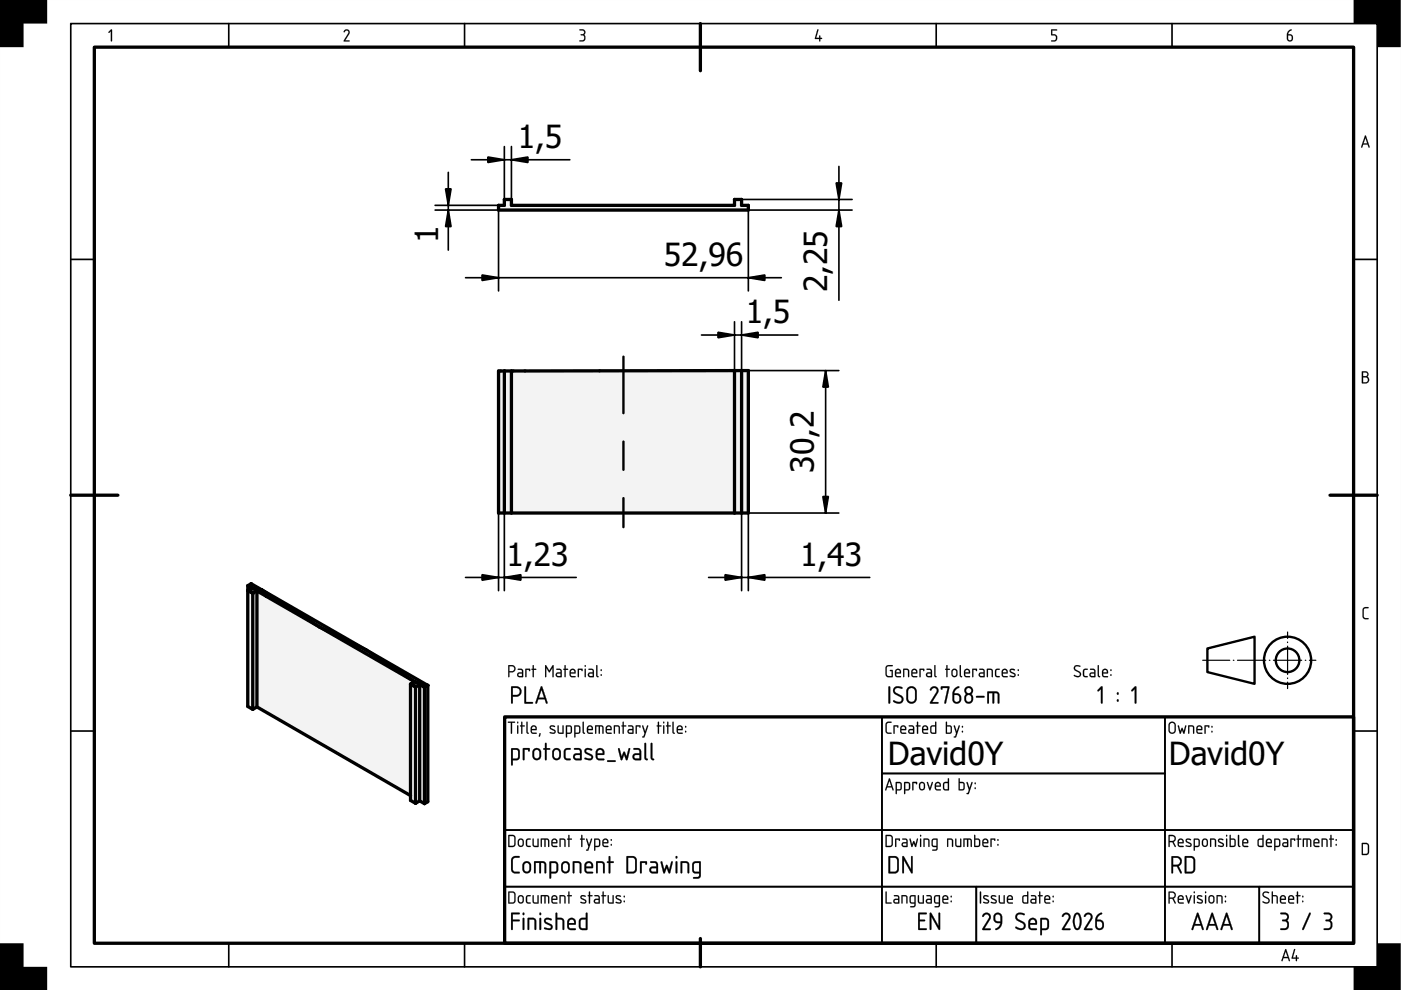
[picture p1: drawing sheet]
<svg xmlns="http://www.w3.org/2000/svg" width="297mm" height="210mm" viewBox="0 0 297 210" stroke-linecap="round" stroke-linejoin="round" font-family="sans-serif">
<defs><g id="words">
<g font-size="6.8">
<text x="109.8" y="31.4">1,5</text>
<text x="92.9" y="51.5" transform="rotate(-90 92.9 51.5)">1</text>
<text x="140.7" y="56.4">52,96</text>
<text x="175.4" y="62" transform="rotate(-90 175.4 62)">2,25</text>
<text x="158.1" y="68.6">1,5</text>
<text x="172.6" y="100.3" transform="rotate(-90 172.6 100.3)">30,2</text>
<text x="107.4" y="119.9">1,23</text>
<text x="169.6" y="119.9">1,43</text>
<text x="188.3" y="162.2">David0Y</text>
<text x="247.8" y="162.2">David0Y</text>
</g>
</g></defs>
<g fill="#000">
<path d="M0 0h10v5h-5v5h-5zM23.5 6.3l.3 .1v2.2l-.2 .2-.1-.2v-2l-.3 .4-.2-.1zM73 6.5a.64 .64 0 0 1 .9-.2 .64 .64 0 0 1 .1 .9l-.8 1.4h.8l.1 .2h-1.2l.9-1.7a.44 .44 0 0 0-.2-.6 .44 .44 0 0 0-.6 .4l-.1-.2zM122.9 6.2a.75 .75 0 0 1 1 .2 .75 .75 0 0 1-.1 1 .82 .82 0 0 1 .2 1.1 .82 .82 0 0 1-1.2 .2l.1-.1a.76 .76 0 0 0 1-.7l-.1-.3-.7-.1v-.2a.47 .47 0 0 0 .7-.2 .47 .47 0 0 0-.2-.6l-.7-.1zM173.3 6.2l.2 .2-.5 1.6h.7l.1-.5 .1 .5 .4 .2-.4 .1-.1 .5-.1-.5-.9-.1zM222.9 6.3l1.1-.1 .1 .1-.1 .2h-.9v.8a.8 .8 0 0 1 1 .5 .8 .8 0 0 1-.6 1l-.6-.1 .6-.1a.54 .54 0 0 0 .4-.6 .54 .54 0 0 0-.5-.5h-.5zM287 0h10v10h-5v-5h-5zM289.1 128.9l.3-.2h.7v.2l-.7 .1-.2 .2-.1 1.5 .3 .3h.7v.3h-.8l-.4-.4v-1.6zM0 200h5v5h5v5h-10zM292 200h5v10h-10v-5h5z"/>
<path d="M0 0h297v210h-297zM0 0v210h297v-210z"/>
<path d="M23.5 6.3l.3 .1v2.2l-.2 .2-.1-.2v-2l-.3 .4-.2-.1zM23.5 6.3l-.5 .6h.2l.3-.3 .1 2.2 .1-2.4z"/>
<path d="M73 6.4l.3-.2h.4l.4 .4-.1 .6-.8 1.4 .8-.1 .2 .2-.2 .1h-1.1v-.2l.9-1.5a.4 .4 0 0 0-.2-.6 .4 .4 0 0 0-.5 .3l-.3-.1zM73 6.5l-.1 .3 .6-.4 .3 .2 .1 .3-1 1.9h1.2l-.1-.2h-.8l.8-1.4a.63 .63 0 0 0-.1-.8 .63 .63 0 0 0-.9 .1z"/>
<path d="M122.9 6.2h.8l.2 .2a.62 .62 0 0 1-.1 1h.1a.84 .84 0 0 1 .1 1.2 .84 .84 0 0 1-1.2 .1l.8-.2 .3-.4-.1-.5-.7-.2 .6-.3 .2-.2-.1-.3-.9-.2zM122.9 6.3v.1l.9 .2 .1 .3-.1 .2-.7 .3 .7 .2a.63 .63 0 0 1 0 .8 .63 .63 0 0 1-.8 .2l-.1 .1 .7 .1 .3-.2a.94 .94 0 0 0-.1-1.2l.3-.6a.88 .88 0 0 0-1.1-.6z"/>
<path d="M173.3 6.2l.2 .2-.5 1.6h.7l.1-.5 .1 .5 .4 .2-.4 .1-.1 .5-.1-.5h-.8l-.2-.1zM173.3 6.2l-.5 2 .9 .1 .1 .5 .1-.5 .4-.1-.4-.2v-.4h-.2v.4h-.7l.5-1.6z"/>
<path d="M222.9 6.2h1.1l.2 .1-.2 .2h-.9v.8a.83 .83 0 0 1 1 .3 .83 .83 0 0 1-.1 1l-.5 .2-.7-.1 .7-.2a.52 .52 0 0 0 .4-.5 .52 .52 0 0 0-.5-.5h-.5zM222.9 6.3v1.2l.9 .1 .1 .6-.2 .3-.8 .2 .6 .1a.79 .79 0 0 0 .6-1 .79 .79 0 0 0-1-.5v-.9l1-.1z"/>
<path d="M273.1 6.6l.6-.4 .1 .2a.79 .79 0 0 0-.6 .9 .75 .75 0 0 1 1 .8 .75 .75 0 0 1-1.2 .5l-.2-.4a1.82 1.82 0 0 1 .3-1.6zM273.1 7.5v.7a.4 .4 0 0 0 .4 .4 .4 .4 0 0 0 .4-.4l-.1-.6z"/>
<path d="M273.1 6.6l.8-.4v.2l-.5 .3-.3 .6h.6l.4 .3 .1 .6-.3 .4a.62 .62 0 0 1-.9 0l-.1-.2-.1-1.1zM273.1 6.6h.1a1.89 1.89 0 0 0-.3 1.8 .65 .65 0 0 0 .7 .4 .65 .65 0 0 0 .5-.6v-.3a.78 .78 0 0 0-1-.6l.1-.5 .6-.4v-.1zM273.1 7.5l.1 1 .6-.1a.59 .59 0 0 0-.3-.9zM273.1 7.5l.7 .1a.51 .51 0 0 1 .1 .7 .51 .51 0 0 1-.7 .2z"/>
<path d="M289.4 28.7l.2 .1 .8 2.3-.1 .2-.3-.7h-1l-.2 .7-.2-.1zM289.4 28.8l-.8 2.4 .1 .1 .1-.1 .2-.6h1l.3 .7 .1-.2-.8-2.3zM289.5 29.2l-.4 1.2h.8zM289.5 29.2l.4 1.2h-.8z"/>
<path d="M289.4 28.7l.2 .1 .8 2.3-.1 .2-.3-.7h-1l-.2 .7-.2-.1zM289.5 29.2l-.4 1.2h.8z"/>
<path d="M288.8 78.8l.6-.1a.65 .65 0 0 1 .7 .4 .65 .65 0 0 1-.2 .8 .77 .77 0 0 1 .4 .8 .77 .77 0 0 1-.7 .6h-.8zM289 80v1.1h.5a.52 .52 0 0 0 .5-.6 .52 .52 0 0 0-.5-.5zM289 79v.8h.5a.39 .39 0 0 0 .4-.4 .39 .39 0 0 0-.4-.4z"/>
<path d="M288.8 78.7h.6a.66 .66 0 0 1 .7 .4 .66 .66 0 0 1-.2 .8 .78 .78 0 0 1 .4 .8 .78 .78 0 0 1-.7 .6h-.9zM288.8 78.8v2.4l.8 .1a.77 .77 0 0 0 .6-1.2l-.3-.2 .2-.5-.2-.6zM289 80v1.1l.9-.2 .1-.4-.1-.3zM289 80h.7l.2 .2a.53 .53 0 0 1 .1 .6 .53 .53 0 0 1-.5 .3h-.5zM289 79v.8l.8-.2v-.5zM289 79h.5a.41 .41 0 0 1 .4 .4 .41 .41 0 0 1-.4 .4h-.5z"/>
<path d="M289.1 128.9a1.02 1.02 0 0 1 1.1-.1l-.2 .2h-.6l-.2 .3v1.5l.2 .2 .8 .1-.1 .2h-.8l-.4-.3v-1.7zM289.1 128.9l-.2 .4v1.6l.4 .3h.8v-.1l-.7-.1-.3-.3v-1.5l.3-.2h.6l.1-.3h-.7z"/>
<path d="M107.7 153h1.4l.1 .1-.1 .2h-.5v2.2l-.2 .1-.1-.1v-2.2l-.6-.1zM107.7 153v.2h.6l.1 2.4 .1-2.4 .7-.1zM109.7 153.8l.2 .1v1.5l-.1 .2-.2-.2zM109.7 153.8l.1 1.8 .1-1.7zM109.6 153.2a.2 .2 0 0 1 .4 0 .2 .2 0 0 1-.4 0zM109.7 153v.3h.1v-.3zM110.5 153l.3 .1-.1 .7h.4l.2 .1-.6 .1 .1 1.5-.2 .1-.1-.1v-1.5l-.3-.1 .3-.1zM110.5 153.1v.7l-.2 .1 .2 .1 .1 1.6 .1-1.6 .6-.1-.6-.1v-.7zM111.6 153l.3 .2v2l.2 .3-.1 .1-.3-.1-.1-.3zM111.7 153.1l-.1 2.1 .1 .3 .3 .1 .1-.1-.3-.3 .1-2.1zM112.9 154.2l-.1 .4h.8l-.3-.5zM112.8 154.2l.5-.1 .3 .5h-.8zM112.7 153.9a.66 .66 0 0 1 .9 0 .66 .66 0 0 1 .1 .9h-.9l.1 .5h.8l.1 .2-.1 .1h-.7a1.08 1.08 0 0 1-.3-1.7zM112.7 154a1.67 1.67 0 0 0 0 1.4l.3 .2 .8-.1-.9-.2-.2-.3v-.2h1.1l-.2-.8-.4-.2zM114.4 155.4l.2 .1-.2 .7-.2-.1zM114.4 155.5l-.1 .5 .1 .2 .2-.7zM116.6 153.9a.62 .62 0 0 1 1.1 .2l-.7-.1-.2 .2 .7 .5a.48 .48 0 0 1 .3 .7 .48 .48 0 0 1-.7 .2l-.6-.2v-.2l.9 .1 .2-.2-1-.5-.1-.4zM116.7 153.9l-.2 .3 .2 .3 .9 .6-.2 .2h-.8a.87 .87 0 0 0 1 .2l.2-.5-.9-.6a.32 .32 0 0 1 .1-.4 .32 .32 0 0 1 .5 .1h.1v-.2l-.6-.1zM118.2 153.8l.3 .1v1.3l.7 .1v-1.4l.3-.1v1.8h-.8l-.4-.2-.1-.3zM118.3 153.8a1.76 1.76 0 0 0 .2 1.7h1v-1.6l-.1-.1-.1 .1v1.5h-.6l-.2-.2v-1.3zM120.2 154v1.3h.7l.1-.2-.1-1zM120.2 154h.7l.1 .2v.9l-.1 .2-.7 .1zM120 153.8h1l.3 .5-.1 1.1-.3 .2h-.7v.6l-.1 .2-.1-.2zM120 153.8v2.4l.1 .2 .1-.2v-.6l.9-.2 .2-1.1a.78 .78 0 0 0-1.2-.5zM122 154v1.3h.6l.2-.2-.1-1zM122 154h.6l.2 .2v.9l-.1 .2-.7 .1zM121.8 153.8h1l.3 .5-.2 1.1-.2 .2h-.7v.6l-.1 .2-.2-.2zM121.8 153.8v2.4l.1 .2 .1-.2v-.6l.9-.2 .1-1.1a.78 .78 0 0 0-1.1-.5zM123.5 153l.3 .2v2l.3 .3-.2 .1-.3-.1-.1-.3zM123.6 153.1l-.1 2.1 .1 .3 .3 .1 .1-.1-.2-.3v-2.1zM124.8 154.2l-.1 .4h.8l-.3-.5zM124.8 154.2l.5-.1 .2 .5h-.8zM124.6 153.9a.66 .66 0 0 1 .9 0 .66 .66 0 0 1 .1 .9h-.9l.1 .5h.8l.1 .2-.1 .1h-.7a1.08 1.08 0 0 1-.3-1.7zM124.7 154a1.67 1.67 0 0 0-.1 1.4l.3 .2 .8-.1-.9-.2-.1-.3v-.2h1l-.1-.8-.5-.2zM126.2 153.8h1.2l.4 .1a2.24 2.24 0 0 1 0 1.7l-.1-.2v-1.2l-.5-.2v1.6l-.3-.2v-1.4h-.5v1.5l-.2 .1zM126.2 153.8v1.7h.2v-1.5h.6v1.4l.1 .2 .1-1.6 .5 .1v1.3l.2 .1a1.58 1.58 0 0 0-.3-1.7zM128.8 154.2l-.1 .4h.8l-.3-.5zM128.7 154.2l.5-.1 .3 .5h-.9zM128.6 153.9a.65 .65 0 0 1 .9 0 .65 .65 0 0 1 .1 .9h-.9v.2l.1 .3 .9 .1v.2h-.8l-.4-.2-.1-1zM128.6 154l-.2 .4 .2 1 .3 .2h.8v-.2l-.9-.1-.2-.3v-.2h1.1l-.2-.8-.4-.2zM130.2 153.8h.7l.4 .1 .1 .4v1.3l-.2-.2-.1-1.3-.7-.1v1.4l-.2 .2zM130.2 153.8v1.7l.2-.1v-1.4l.7 .1 .1 1.3 .2 .1a1.66 1.66 0 0 0-.3-1.7zM132 153l.3 .1v.7h.3l.2 .1-.5 .1v1.5l-.2 .1-.1-.1v-1.5l-.3-.1 .3-.1zM132.1 153.1l-.1 .7-.2 .1 .2 .1 .1 1.6 .1-1.6 .6-.1-.6-.1v-.7zM133.4 154.9v.4h.7v-.5zM133.3 154.9l.8-.1v.6l-.7-.1zM133.2 153.8h.8l.3 .3-.1 1.5h-.9l-.2-.3 .1-.6 .9-.1-.1-.5-.8-.1zM133.2 153.8v.2l.8 .1 .1 .5-.9 .1-.1 .4 .1 .3 1.1 .2v-1.5l-.3-.3zM134.8 153.8h.9l.1 .1-.1 .4-.1-.3h-.6v1.5l-.1 .1-.1-.2zM134.8 153.8l.1 1.8 .1-.1v-1.5h.6l.1 .3 .1-.4zM136.2 153.8l.2 .1 .4 1.2 .4-1.2 .1-.1 .1 .1-.7 2.4-.2 .1-.4-.1 .3-.2 .2-.6zM136.2 153.8l.5 1.7-.3 .6-.2 .2 .3 .1 .9-2.5h-.2l-.4 1.2-.4-1.2zM139.5 153l.2 .1v.7h.4l.2 .1-.6 .1v1.5l-.1 .1-.1-.1v-1.5l-.3-.1 .3-.1zM139.5 153.1v.7l-.3 .1 .3 .1 .1 1.6 .1-1.6 .5-.1-.5-.1v-.7zM140.6 153.8l.3 .1v1.5l-.2 .2-.1-.2zM140.6 153.8l.1 1.8 .1-.2v-1.5zM140.6 153h.2v.4h-.2zM140.6 153v.3h.2v-.3zM141.5 153l.2 .1v.7h.4l.1 .1-.5 .1v1.5l-.1 .1-.2-.1 .1-1.5-.3-.1 .3-.1zM141.5 153.1v.7l-.3 .1 .3 .1 .1 1.6 .1-1.6 .5-.1-.5-.1v-.7zM142.6 153l.2 .2v2l.3 .3-.2 .1-.2-.1-.1-.3zM142.6 153.1v2.1l.1 .3 .2 .1 .2-.1-.3-.3v-2zM143.8 154.2l-.1 .4h.8l-.2-.5zM143.8 154.2l.5-.1 .2 .5h-.8zM143.7 153.9a.65 .65 0 0 1 .9 0 .65 .65 0 0 1 0 .9h-.9l.2 .5h.7l.2 .2-.2 .1h-.6a1.08 1.08 0 0 1-.3-1.7zM143.7 154a1.67 1.67 0 0 0-.1 1.4l.4 .2 .7-.1-.9-.2-.1-.3v-.2h1l-.1-.8-.5-.2zM145.3 155h.2v.3h-.2zM145.3 155v.3h.2v-.3zM145.3 153.9h.2v.3h-.2zM145.3 154v.2h.2v-.2z"/>
<path d="M107.7 153h1.4l.1 .1-.6 .2v2.2l-.2 .1-.1-.1v-2.2l-.6-.1zM109.7 153.8l.2 .1v1.5l-.1 .2-.2-.2zM109.6 153.2a.2 .2 0 0 1 .4 0 .2 .2 0 0 1-.4 0zM110.5 153l.2 .1v.7l.6 .1-.6 .1v1.5l-.1 .1-.1-.1v-1.5l-.3-.1 .3-.1zM111.6 153l.3 .2v2l.2 .3-.1 .1-.3-.1-.1-.3zM112.9 154.2l-.1 .4h.8l-.3-.5zM112.7 153.9a.64 .64 0 0 1 .9 0 .64 .64 0 0 1 .1 .9h-.9l.1 .5 .9 .2-.8 .1a1.06 1.06 0 0 1-.3-1.7zM114.4 155.5h.2l-.2 .7-.2-.1zM116.7 153.9a.61 .61 0 0 1 1 .2l-.7-.1-.2 .2 .7 .5a.52 .52 0 0 1 .2 .8 .52 .52 0 0 1-.8 0l-.3-.1 .1-.2a.45 .45 0 0 0 .5 .2 .45 .45 0 0 0 .3-.4l-.8-.5-.2-.3zM118.2 153.8l.3 .1v1.3l.2 .1h.6v-1.4l.1-.1 .1 .1v1.7h-1a1.77 1.77 0 0 1-.3-1.8zM120.2 154v1.3h.7l.1-.2v-.9l-.1-.1zM120 153.8a.86 .86 0 0 1 1.3 .6v.2a.7 .7 0 0 1-.5 1h-.6v.7h-.2zM122 154v1.3h.7l.1-.2v-.9l-.2-.1zM121.8 153.8a.86 .86 0 0 1 1.2 .6v.2a.7 .7 0 0 1-.4 1h-.6v.7h-.2zM123.6 153l.2 .2v2l.2 .3-.1 .1-.3-.1-.1-.3zM124.8 154.2l-.1 .4h.8l-.2-.5zM124.7 153.9a.64 .64 0 0 1 .8 0 .64 .64 0 0 1 .1 .9h-.9l.1 .5 .9 .2-.8 .1a1.06 1.06 0 0 1-.2-1.7zM126.2 153.8h1.4a1.46 1.46 0 0 1 .2 1.8l-.1-.2v-1.2l-.3-.2h-.2v1.4l-.1 .2-.2-.2v-1.4h-.5v1.5l-.2 .1zM128.8 154.2l-.1 .4h.8l-.3-.5zM128.6 153.9a.64 .64 0 0 1 .9 0 .64 .64 0 0 1 .1 .9h-.9l.1 .5 .9 .2-.8 .1a1.06 1.06 0 0 1-.3-1.7zM130.2 153.8a.88 .88 0 0 1 1.2 .5l-.1 1.3-.1-.2v-1.2l-.8-.2v1.4l-.2 .1zM132 153l.3 .1v.7l.5 .1-.5 .1v1.5l-.2 .1-.1-.1v-1.5l-.2-.1 .2-.1zM133.4 154.9l-.1 .3 .2 .1h.6v-.5zM133.2 153.8h.8l.3 .5v1.3h-.8a.52 .52 0 0 1-.5-.5 .52 .52 0 0 1 .5-.5h.6v-.4l-.9-.2zM134.8 153.8l1 .1-.1 .4-.1-.3h-.6v1.5l-.1 .1-.1-.2zM136.2 153.8l.2 .1 .4 1.2 .4-1.2 .1-.1 .1 .1-.9 2.5-.4-.1 .3-.2 .2-.6zM139.5 153l.2 .1v.7l.5 .1-.5 .1v1.5l-.1 .1-.1-.1v-1.5l-.3-.1 .3-.1zM140.6 153.8l.2 .1v1.5l-.1 .2-.1-.2zM140.6 153.2a.17 .17 0 0 1 .3 0 .17 .17 0 0 1-.3 0zM141.5 153l.2 .1v.7l.5 .1-.5 .1v1.5l-.1 .1-.1-.1v-1.5l-.3-.1 .3-.1zM142.6 153l.2 .2v2l.3 .3-.2 .1-.2-.1-.1-.3zM143.8 154.2l-.1 .4h.8l-.2-.5zM143.7 153.9a.64 .64 0 0 1 .9 0 .64 .64 0 0 1 0 .9h-.9l.1 .5 1 .2-.8 .1a1.06 1.06 0 0 1-.3-1.7zM145.3 155h.2v.3h-.2zM145.3 154h.2v.2h-.2z"/>
<path d="M108 141.3v1h.6a.52 .52 0 0 0 .4-.6 .52 .52 0 0 0-.5-.4zM107.8 141h.1a1.18 1.18 0 0 1 1.2 .3 .78 .78 0 0 1 .1 .8 .78 .78 0 0 1-.6 .5h-.6v.8l-.2 .1zM110 142.9l-.1 .3 .2 .1h.6v-.5zM109.8 141.8h.8l.3 .5v1.3h-.8a.52 .52 0 0 1-.5-.5 .52 .52 0 0 1 .5-.5h.6v-.4l-.9-.2zM111.4 141.8l1 .1-.1 .4-.1-.3h-.6v1.5l-.1 .1-.1-.2zM113 141l.2 .1v.7l.5 .1-.5 .1v1.5l-.1 .1-.2-.1v-1.5l-.2-.1 .2-.1zM115.6 141l.2 .1 .7 1.1 .6-1.1 .3-.1v2.6l-.3-.2v-1.8l-.6 1-.7-1v1.8l-.2 .2zM118.1 142.9v.3l.1 .1h.6v-.5zM118 141.8h.8l.3 .5v1.3h-.8a.52 .52 0 0 1-.5-.5 .52 .52 0 0 1 .5-.5h.5v-.4l-.8-.2zM119.7 141l.2 .1v.7l.6 .1-.6 .1v1.5l-.1 .1-.1-.1v-1.5l-.3-.1 .3-.1zM121.1 142.2l-.1 .4h.8l-.2-.5zM121 141.9a.64 .64 0 0 1 .8 0 .64 .64 0 0 1 .1 .9h-.9l.1 .5 1 .2-.8 .1a1.06 1.06 0 0 1-.3-1.7zM122.5 141.8l1 .1-.1 .4-.1-.3h-.6v1.5l-.1 .1-.1-.2zM124 141.8l.2 .1v1.5l-.1 .2-.1-.2zM123.9 141.2a.2 .2 0 0 1 .4 0 .2 .2 0 0 1-.4 0zM125 142.9l-.1 .3 .2 .1h.6v-.5zM124.8 141.8h.8l.3 .5v1.3h-.8a.52 .52 0 0 1-.5-.5 .52 .52 0 0 1 .5-.5h.6l-.1-.4-.8-.2zM126.4 141l.3 .2v2l.2 .3-.1 .1-.3-.1-.1-.3zM127.4 143h.2v.3h-.2zM127.4 142h.2v.2h-.2z"/>
<path d="M108 141.3v1l.9-.1 .1-.4-.1-.4zM108 141.2h.5a.54 .54 0 0 1 .6 .5 .54 .54 0 0 1-.5 .6h-.6zM107.8 141h.1a1.2 1.2 0 0 1 1.2 .3 .78 .78 0 0 1 .2 .8 .78 .78 0 0 1-.7 .5h-.6v.8l-.2 .2zM107.8 141.1l.1 2.5 .1-1.1a1.08 1.08 0 0 0 1.2-.3l.1-.5-.2-.4a1.19 1.19 0 0 0-1.3-.2zM110 142.9v.4h.7v-.5zM109.9 142.9l.8-.1v.6l-.7-.1zM109.8 141.8h.8l.3 .3-.1 1.5h-.9l-.2-.3 .1-.6 .9-.1-.1-.5-.8-.1zM109.8 141.8v.2l.8 .1 .1 .5-.9 .1-.1 .4 .1 .3 1.1 .2v-1.5l-.3-.3zM111.4 141.8h.9l.1 .1-.1 .4-.1-.3h-.6v1.5l-.1 .1-.1-.2zM111.4 141.8l.1 1.8 .1-.1v-1.5h.6l.1 .3 .1-.4zM113 141l.2 .1v.7h.4l.1 .1-.5 .1v1.5l-.1 .1-.2-.1v-1.5l-.2-.1 .2-.1zM113 141.1v.7l-.3 .1 .3 .1 .1 1.6 .1-1.6 .5-.1-.5-.1v-.7zM115.6 141l.2 .1 .7 1.1 .6-1.1 .3-.1v2.6l-.3-.2v-1.8l-.6 1-.7-1v1.8l-.2 .2zM115.6 141.1v2.4l.2-.1v-1.9l.7 1 .6-1v1.9l.2 .1v-2.4h-.2l-.6 1.1-.7-1.1zM118.1 142.9v.4h.7v-.5zM118.1 142.9l.8-.1v.6l-.8-.1zM118 141.8h.8l.3 .3-.1 1.5h-.9l-.3-.3 .1-.6 .9-.1v-.5l-.8-.1zM118 141.8v.2l.8 .2 .1 .4h-.6a.5 .5 0 0 0-.5 .5 .5 .5 0 0 0 .5 .5h.8v-1.3l-.3-.5zM119.7 141l.2 .1v.7h.4l.2 .1-.6 .1v1.5l-.1 .1-.1-.1v-1.5l-.3-.1 .3-.1zM119.7 141.1v.7l-.3 .1 .3 .1 .1 1.6 .1-1.6 .6-.1-.6-.1v-.7zM121.1 142.2l-.1 .4h.8l-.2-.5zM121.1 142.2l.5-.1 .2 .5h-.8zM121 141.9a.65 .65 0 0 1 .9 0 .65 .65 0 0 1 0 .9h-.9l.1 .5h.8l.2 .2-.2 .1h-.6a1.08 1.08 0 0 1-.3-1.7zM121 142a1.67 1.67 0 0 0-.1 1.4l.4 .2 .7-.1-.9-.2-.1-.3v-.2h1l-.1-.8-.5-.2zM122.5 141.8h.9l.1 .1-.1 .4-.1-.3h-.6l.1 1.5-.2 .1-.1-.2zM122.5 141.8l.1 1.8 .1-.1v-1.5h.6l.1 .3 .1-.4zM124 141.8l.2 .1v1.5l-.1 .2-.2-.2zM124 141.8l.1 1.8 .1-1.7zM123.9 141.2a.2 .2 0 0 1 .4 0 .2 .2 0 0 1-.4 0zM124 141v.3h.2v-.3zM125 142.9v.4h.7v-.5zM124.9 142.9l.8-.1v.6l-.7-.1zM124.8 141.8h.8l.3 .3-.1 1.5h-.9l-.2-.3 .1-.6 .9-.1-.1-.5-.8-.1zM124.8 141.8v.2l.8 .1 .1 .5-.9 .1-.1 .4 .1 .3 1.1 .2v-1.5l-.3-.3zM126.4 141l.3 .2v2l.2 .3-.1 .1-.3-.1-.1-.3zM126.4 141.1v2.1l.1 .3 .3 .1 .1-.1-.3-.3v-2zM127.4 143h.2v.3h-.2zM127.4 143l.1 .3 .1-.3zM127.4 141.9h.2v.3h-.2zM127.4 142v.2h.2v-.2z"/>
<path d="M108.7 145.9v1.5h.8a.75 .75 0 0 0 .7-.8 .75 .75 0 0 0-.8-.7zM108.4 145.6l.2-.1a1.69 1.69 0 0 1 1.7 .4 1.1 1.1 0 0 1 .2 1.1 1.1 1.1 0 0 1-1 .7h-.8v1.3v.1h-.3zM111.2 145.6h.3v.1v3.1h1.3l.2 .1v.3l-1.8-.1zM114.7 145.5l.3 .1 1.1 3.3-.2 .3-.4-.9h-1.4l-.3 .9-.3-.2zM114.8 146.3l-.6 1.6h1.2z"/>
<path d="M108.7 145.9v1.5l1-.1 .3-.2a.74 .74 0 0 0 .1-.8 .74 .74 0 0 0-.7-.4zM108.7 145.8h.7a.77 .77 0 0 1 .8 .8 .77 .77 0 0 1-.7 .8h-.8zM108.4 145.5h.2a1.72 1.72 0 0 1 1.7 .4 1.11 1.11 0 0 1 .2 1.1 1.11 1.11 0 0 1-1 .7h-.8v1.3v.1h-.3zM108.4 145.6v3.4l.1 .2 .2-.2v-1.3a1.49 1.49 0 0 0 1.7-.5 1.1 1.1 0 0 0-.9-1.7zM111.2 145.5h.3l.1 .2-.1 3.1h1.3l.2 .1v.3h-1.8zM111.2 145.6v3.5h1.7l.1-.2h-.2h-1.3v-3.2zM114.7 145.5l.3 .1 1.1 3.3-.2 .3-.2-.2-.2-.7h-1.4l-.3 .9h-.3v-.2zM114.7 145.6l-1.2 3.4 .2 .2 .2-.1 .2-.9h1.4l.4 1 .1-.3-1-3.2zM114.8 146.3l-.6 1.6h1.2zM114.8 146.2l.6 1.7h-1.2z"/>
<path d="M188 153.2l.2-.2h.8v.2l-.8 .1-.2 .2v1.4l.2 .4h.7l.1 .3h-.8l-.4-.4-.1-1.6zM189.5 153.8l1 .1-.1 .4-.2-.3h-.5v1.5l-.1 .1-.2-.2zM191.2 154.2l-.1 .4h.8l-.2-.5zM191.1 153.9a.64 .64 0 0 1 .8 0 .64 .64 0 0 1 .1 .9h-.9l.1 .5 .9 .2-.7 .1a1.06 1.06 0 0 1-.3-1.7zM192.9 154.9l-.1 .3 .2 .1h.6v-.5zM192.7 153.8h.8l.3 .5v1.3h-.8a.52 .52 0 0 1-.5-.5 .52 .52 0 0 1 .5-.5h.6v-.4l-.9-.2zM194.4 153l.3 .1v.7l.5 .1-.5 .1v1.5l-.2 .1-.1-.1v-1.5l-.2-.1 .2-.1zM195.8 154.2l-.1 .4h.8l-.2-.5zM195.7 153.9a.64 .64 0 0 1 .9 0 .64 .64 0 0 1 .1 .9h-1l.2 .5 .9 .2-.8 .1a1.06 1.06 0 0 1-.3-1.7zM197.6 154.1l-.1 .3v.8l.8 .1v-1.3zM197.3 154l.3-.2h.7v-.7l.2-.1v2.6h-.9l-.3-.3zM200.8 154v1.3h.5a.91 .91 0 0 0 .2-1.2zM200.6 153l.2 .1v.7h.7l.3 .3v1l-.3 .5-1-.1zM202.2 153.8l.3 .1 .3 1.2 .5-1.2 .1-.1 .1 .1-.9 2.5-.4-.1 .3-.2 .2-.6zM204 155h.1l.1 .3h-.2zM204 154h.2v.2h-.2z"/>
<path d="M187.9 153.2a1.02 1.02 0 0 1 1.1-.1l-.1 .2h-.7l-.2 .3v1.5l.2 .2 .8 .1-.1 .2h-.7l-.4-.3-.1-1.7zM188 153.2l-.2 .4v1.6l.4 .3h.8l-.1-.1-.7-.1-.2-.4v-1.4l.2-.2 .8-.1v-.2h-.8zM189.5 153.8h.8l.2 .1-.1 .4-.2-.3h-.5v1.5l-.1 .1-.2-.2zM189.5 153.8l.1 1.8 .1-1.6h.5l.2 .3v-.4zM191.2 154.2l-.1 .4h.8l-.2-.5zM191.2 154.2l.5-.1 .2 .5h-.8zM191.1 153.9a.65 .65 0 0 1 .9 0 .65 .65 0 0 1 0 .9h-.9l.1 .5h.8l.2 .2-.2 .1h-.6a1.08 1.08 0 0 1-.3-1.7zM191.1 154a1.67 1.67 0 0 0-.1 1.4l.4 .2 .7-.1-.9-.2-.1-.3v-.2h1l-.1-.8-.5-.2zM192.9 154.9v.4h.7v-.5zM192.8 154.9l.8-.1v.6l-.7-.1zM192.7 153.8h.8l.3 .3v1.5h-1l-.2-.3 .1-.6 .9-.1-.1-.5-.8-.1zM192.7 153.8v.2l.8 .1 .1 .5-.9 .1-.1 .4 .1 .3 1.1 .2v-1.5l-.3-.3zM194.4 153l.3 .1v.7h.3l.2 .1-.5 .1v1.5l-.2 .1-.1-.1v-1.5l-.3-.1 .3-.1zM194.5 153.1l-.1 .7-.2 .1 .2 .1 .1 1.6 .1-1.6 .6-.1-.6-.1v-.7zM195.8 154.2l-.1 .4h.8l-.2-.5zM195.8 154.2l.5-.1 .2 .5h-.8zM195.7 153.9a.65 .65 0 0 1 .9 0 .65 .65 0 0 1 .1 .9h-1l.2 .5h.7l.2 .2-.2 .1h-.6a1.08 1.08 0 0 1-.3-1.7zM195.7 154a1.67 1.67 0 0 0-.1 1.4l.4 .2 .8-.1-.9-.2-.2-.3v-.2h1l-.1-.8-.5-.2zM197.6 154.1l-.1 1.1 .8 .1v-1.3zM197.6 154.1l.7-.1v1.3a.65 .65 0 0 1-.9-.3zM197.3 154l.3-.2h.7l-.1-.7 .3-.1v2.6h-.7l-.4-.1a1.56 1.56 0 0 1-.2-1.4zM197.4 154l-.1 1.3 .3 .2h.9v-2.4h-.2v.7h-.7zM200.8 154v1.3h.6l.1-1.1zM200.8 154l.7 .1a.92 .92 0 0 1-.2 1.3h-.5zM200.6 153l.2 .1v.7h.7l.3 .3v1.2l-.3 .3h-.8l-.2-.1zM200.6 153v2.5h.9l.3-.4v-1l-.3-.2-.7-.1v-.7zM202.2 153.8l.3 .1 .3 1.2 .4-1.2 .2-.1 .1 .1-.8 2.4-.1 .1-.4-.1 .3-.2 .2-.6zM202.3 153.8l.4 1.7-.2 .6-.3 .2 .4 .1 .9-2.5h-.2l-.5 1.2-.4-1.2zM203.9 155h.3v.3h-.3zM204 155v.3h.1v-.3zM203.9 153.9h.3v.3h-.3zM204 154v.2h.1v-.2z"/>
<path d="M188.4 145.6h.3v.1v3.3l-.2 .2-.1-.2zM189.6 145.8a1.41 1.41 0 0 1 1.8 .1l-.2 .1a.93 .93 0 0 0-1.5 .5l.4 .5a1.9 1.9 0 0 1 1.4 1 1.07 1.07 0 0 1-.5 1.1 1.07 1.07 0 0 1-1.3-.1l-.3-.2 .1-.3a1.19 1.19 0 0 0 1.7 0 .58 .58 0 0 0-.4-.8l-1.3-.8-.2-.5zM192.8 146l-.3 .6v1.6a.75 .75 0 0 0 .8 .6 .75 .75 0 0 0 .7-.7v-1.5a.75 .75 0 0 0-.4-.7 .75 .75 0 0 0-.8 .1zM192.5 145.8a1.1 1.1 0 0 1 1.2-.2 1.1 1.1 0 0 1 .7 1v1.5a1.1 1.1 0 0 1-1.1 1.1 1.1 1.1 0 0 1-1.1-1.1v-1.8zM197.4 145.8a.92 .92 0 0 1 1.3-.1 .92 .92 0 0 1 .1 1.2l-1.2 2h1.2h.1v.3h-1.7v-.3l1.3-2.1a.6 .6 0 0 0-.3-.9 .6 .6 0 0 0-.8 .5l-.3-.2zM199.5 145.5h1.6l.2 .2-.7 3.3-.2 .2-.2-.2 .7-3.1h-1.1l-.2 .3-.1-.2zM202.4 146l.8-.5 .2 .2a1.88 1.88 0 0 0-1.1 1.3 1.12 1.12 0 0 1 1.5 .9 1.12 1.12 0 0 1-1.2 1.3l-.5-.4-.2-.4a2.92 2.92 0 0 1 .3-2.1zM202.3 147.3v1a.57 .57 0 0 0 .6 .6 .57 .57 0 0 0 .5-.6l-.1-.8-.3-.1zM205 147.5a.8 .8 0 0 0 .4 1.3 .71 .71 0 0 0 .6-.9 .71 .71 0 0 0-1-.4zM204.8 146.4a.6 .6 0 0 0 1.2 0 .6 .6 0 0 0-1.2 0zM204.8 145.7a.93 .93 0 0 1 1.3 .1 .93 .93 0 0 1-.2 1.4 1.07 1.07 0 0 1 .4 1.4 1.07 1.07 0 0 1-1.5 .4l-.3-.7a1.15 1.15 0 0 1 .3-1.1 .92 .92 0 0 1 0-1.5zM207 147.6h1.6l.2 .1-.2 .2h-1.5h-.1zM209.4 146.6h1.7a.84 .84 0 0 1 .8 1.1v1.3l-.2 .2-.2-.2v-1.8l-.2-.2h-.5v2l-.1 .1h-.2l-.1-2.1h-.7v2l-.1 .1h-.2z"/>
<path d="M188.4 145.5h.3l.1 .2v3.3l-.3 .2-.2-.2zM188.4 145.6v3.4l.1 .2 .2-.2v-3.3v-.1zM189.6 145.8l.4-.3 .9 .1 .4 .1v.3l-.1 .1a.91 .91 0 0 0-1.5 .4l.4 .4a1.92 1.92 0 0 1 1.4 1.1v.5l-.2 .5a1.47 1.47 0 0 1-2-.4l.2-.1 1.1 .3h.3l.2-.3a.55 .55 0 0 0-.3-.7l-1.3-.9-.2-.5zM189.6 145.8a.91 .91 0 0 0 .3 1.4l.9 .5a.64 .64 0 0 1 .3 1 .64 .64 0 0 1-1 .1l-.6-.3-.1 .1 .1 .2a1.19 1.19 0 0 0 1.2 .4 1.19 1.19 0 0 0 .8-.9l-.3-.7-1.1-.6a.56 .56 0 0 1-.3-.9l.3-.2 1.1 .1 .1-.1a1.41 1.41 0 0 0-1.7-.1zM192.8 146.1l-.3 .5 .1 1.7 .2 .3 .6 .2 .3-.1 .3-.4v-1.9l-.2-.4-.4-.1zM192.7 146h.1a.75 .75 0 0 1 .8-.1 .75 .75 0 0 1 .4 .7v1.5a.77 .77 0 0 1-.7 .8 .77 .77 0 0 1-.8-.7v-1.6zM192.5 145.8a1.11 1.11 0 0 1 1.2-.2 1.11 1.11 0 0 1 .7 1v1.5a1.13 1.13 0 0 1-1.1 1.1 1.13 1.13 0 0 1-1.2-1.1l.1-1.8zM192.5 145.8l-.3 .7v1.6l.3 .8a1.18 1.18 0 0 0 1.5 0l.4-.8v-1.5l-.2-.5-.7-.5h-.5zM197.4 145.8l.1-.1a.87 .87 0 0 1 1.3 .2l.2 .3-.1 .6-1.3 2.1 1.2-.1 .2 .1v.3h-1.8v-.3l1.3-2.1a.58 .58 0 0 0-.3-.9 .58 .58 0 0 0-.8 .5l-.3-.2zM197.4 145.8l-.2 .4 .1 .2 .2-.1a.56 .56 0 0 1 .4-.5 .56 .56 0 0 1 .6 .3l.1 .5-1.4 2.3v.2h1.7l-.1-.2h-1.2l1.2-2 .2-.5a.92 .92 0 0 0-.6-.8 .92 .92 0 0 0-1 .2zM199.5 145.5h1.6l.2 .2-.7 3.3-.2 .2-.2-.2 .7-3.1h-1.1v.3h-.2l-.1-.2zM199.5 145.6v.4l.1 .2 .2-.4h1.2l-.8 3.2 .2 .2 .9-3.5-.2-.2zM202.3 146l.8-.5 .3 .2a2.06 2.06 0 0 0-1.1 1.3h.8l.6 .5 .1 .9-.3 .6a.89 .89 0 0 1-1.3-.1l-.3-.3v-1.5zM202.4 146l-.2 .3a2.89 2.89 0 0 0-.2 2.1 .91 .91 0 0 0 .9 .8 .91 .91 0 0 0 .9-.8v-.5a1.11 1.11 0 0 0-1.5-.9l.2-.6 .8-.6v-.2l-.2-.1zM202.3 147.3v1l.2 .4 .4 .1 .4-.1a.84 .84 0 0 0-.4-1.3zM202.3 147.3h.7l.3 .2a.74 .74 0 0 1 .2 1 .74 .74 0 0 1-1 .2l-.2-.4zM205 147.5l-.2 .4 .1 .6 .3 .3 .6-.1a1.06 1.06 0 0 0 0-1.2l-.4-.1zM205 147.5a.7 .7 0 0 1 1 .6 .7 .7 0 0 1-1 .6l-.2-.4v-.6zM204.8 146.4a.55 .55 0 0 0 1.1 0 .55 .55 0 0 0-1.1 0zM204.8 146.4a.6 .6 0 0 1 1.2 0 .6 .6 0 0 1-1.2 0zM204.8 145.7a.93 .93 0 0 1 1.3 .1 .93 .93 0 0 1-.2 1.4l.1-.1a1.33 1.33 0 0 1 0 1.9l-.4 .2-.7-.1-.3-.3-.2-.5a1.09 1.09 0 0 1 .4-1.1 .95 .95 0 0 1 0-1.5zM204.6 145.9l-.1 .2a.96 .96 0 0 0 .4 1.1 1.07 1.07 0 0 0-.4 1.3 1.07 1.07 0 0 0 1.3 .6 1.22 1.22 0 0 0 .1-1.9 .94 .94 0 0 0-.1-1.6 1.01 1.01 0 0 0-1.2 .3zM206.9 147.6l1.7-.1 .2 .2-.2 .2h-1.5h-.2zM207 147.6l.1 .3h1.5l.1-.2-.1-.1zM209.4 146.6h1.7l.6 .2a3 3 0 0 1 .2 2.3h-.3l-.1-.1-.1-1.9-.6-.1v2l-.2 .2-.2-.2v-2h-.7v2l-.1 .1-.3 .1zM209.4 146.6v2.5l.2-.1v-2.1h.8l.1 2.2h.2l.1-.1v-2.1l.5 .1 .2 .2 .1 1.8 .1 .2 .2-.2v-1.3a.82 .82 0 0 0-.8-1.1z"/>
<path d="M187.9 141.2l.5-.2h.9l-.1 .3h-.9l-.3 .4v1.4l.4 .2h.7v-1l-.5-.1 .2-.2 .5 .1v1.5h-1.1l-.4-.3-.1-1.7zM188 141.2l-.2 .4 .1 1.7 .4 .3 .9-.1 .1-1.4-.6 .1 .4 .1v1.1l-.9-.1-.2-.4v-1.2l.2-.4 1-.1 .1-.2h-.9zM190.1 142.2l-.1 .4h.8l-.2-.5zM190.1 142.2l.5-.1 .2 .5h-.8zM190 141.9a.65 .65 0 0 1 .9 0 .65 .65 0 0 1 0 .9h-.9l.1 .5h.8l.2 .2-.2 .1h-.6a1.08 1.08 0 0 1-.3-1.7zM190 142a1.67 1.67 0 0 0-.1 1.4l.4 .2 .7-.1-.9-.2-.1-.3v-.2h1l-.1-.8-.5-.2zM191.5 141.8h.8l.3 .1 .2 .4-.1 1.3-.2-.2-.1-1.3-.7-.1v1.4l-.2 .2zM191.5 141.8v1.7l.2-.1v-1.4l.8 .1v1.3l.2 .1a1.66 1.66 0 0 0-.2-1.7zM193.5 142.2v.4h.7l-.2-.5zM193.5 142.2l.5-.1 .3 .5h-.9zM193.4 141.9a.65 .65 0 0 1 .9 0 .65 .65 0 0 1 .1 .9h-.9l.1 .5h.7l.2 .2-.2 .1h-.6a1.08 1.08 0 0 1-.3-1.7zM193.4 142a1.67 1.67 0 0 0 0 1.4l.3 .2 .8-.1-.9-.2-.2-.3v-.2h1.1l-.2-.8-.4-.2zM195 141.8h.8l.2 .1-.1 .4-.2-.3h-.5v1.5l-.1 .1-.2-.2zM195 141.8l.1 1.8 .1-1.6h.5l.2 .3 .1-.4zM196.7 142.9l-.1 .4h.7v-.5zM196.6 142.9l.8-.1v.6l-.8-.1zM196.5 141.8h.8l.3 .3-.1 1.5h-.9l-.3-.3 .1-.6 .9-.1v-.5l-.8-.1zM196.5 141.8v.2l.8 .1 .1 .5-.9 .1-.2 .4 .2 .3 1.1 .2v-1.5l-.3-.3zM198.1 141l.3 .2v2l.2 .3-.1 .1-.3-.1-.1-.3zM198.1 141.1v2.1l.1 .3 .3 .1 .1-.1-.3-.3v-2zM200.7 141l.2 .1v.7h.4l.1 .1-.5 .1v1.5l-.1 .1-.2-.1v-1.5l-.2-.1 .2-.1zM200.7 141.1v.7l-.3 .1 .3 .1 .1 1.6 .1-1.6 .5-.1-.5-.1v-.7zM202.1 142.1l-.1 1 .5 .2 .2-.2v-.8l-.2-.2zM202.1 142.1l.4-.1 .3 .5-.1 .7-.2 .1h-.4a.9 .9 0 0 1 0-1.2zM201.9 141.9h.1a.64 .64 0 0 1 .6-.1 .64 .64 0 0 1 .4 .6v.6a.66 .66 0 0 1-.4 .6 .66 .66 0 0 1-.7-.2l-.2-.5a.97 .97 0 0 1 .2-1zM202 141.9l-.2 .3-.1 .7a.64 .64 0 0 0 .4 .6 .64 .64 0 0 0 .7-.1l.2-.4-.1-.9-.4-.3zM203.5 141l.2 .2v2l.3 .3-.1 .1-.3-.1-.1-.3zM203.5 141.1v2.1l.1 .3 .3 .1 .1-.1-.3-.3v-2zM204.7 142.2l-.1 .4h.8l-.2-.5zM204.7 142.2l.5-.1 .2 .5h-.8zM204.6 141.9a.65 .65 0 0 1 .9 0 .65 .65 0 0 1 .1 .9h-1l.2 .5h.7l.2 .2-.2 .1h-.6a1.08 1.08 0 0 1-.3-1.7zM204.6 142a1.67 1.67 0 0 0-.1 1.4l.4 .2 .8-.1-1-.2-.1-.3v-.2h1l-.1-.8-.5-.2zM206.1 141.8h.9l.2 .1-.2 .4-.1-.3h-.5v1.5l-.2 .1-.1-.2zM206.2 141.8v1.8l.2-1.6h.5l.1 .3 .2-.4zM207.8 142.9v.4h.7v-.5zM207.8 142.9l.7-.1v.6l-.7-.1zM207.6 141.8h.9l.3 .3-.1 1.5h-.9l-.3-.3 .1-.6 .9-.1-.1-.5-.8-.1zM207.7 141.8v.2l.8 .1v.5l-.9 .1-.1 .4 .1 .3 1.1 .2v-1.5l-.2-.3zM209.2 141.8h.8l.4 .1 .1 .4v1.3l-.3-.2v-1.3l-.7-.1v1.4l-.3 .2zM209.3 141.8v1.7l.1-.1v-1.4l.8 .1 .1 1.3 .2 .1a1.66 1.66 0 0 0-.3-1.7zM211.1 141.9l.4-.1 .5 .1-.7 .2-.1 .3a.66 .66 0 0 0 .1 .7 .66 .66 0 0 0 .7 .3v.1a.66 .66 0 0 1-.8 0 .66 .66 0 0 1-.3-.8zM211.1 141.9l-.1 1.4 .4 .3 .5-.1-.1-.1a.67 .67 0 0 1-.6-.3 .67 .67 0 0 1 0-.7l.1-.4 .7-.1-.5-.1zM212.7 142.2l-.1 .4h.8l-.2-.5zM212.7 142.2l.5-.1 .2 .5h-.8zM212.6 141.9a.65 .65 0 0 1 .9 0 .65 .65 0 0 1 0 .9h-.9l.1 .5h.8l.2 .2-.2 .1h-.6a1.08 1.08 0 0 1-.3-1.7zM212.6 142a1.67 1.67 0 0 0-.1 1.4l.4 .2 .7-.1-.9-.2-.1-.3v-.2h1l-.1-.8-.5-.2zM214.2 141.9a.62 .62 0 0 1 1 .2l-.7-.1-.2 .2 .8 .5a.48 .48 0 0 1 .2 .7 .48 .48 0 0 1-.6 .2l-.6-.2v-.2l.8 .1 .2-.2-.9-.5-.2-.4zM214.2 141.9l-.1 .3 .1 .3 .9 .6-.2 .2h-.8a.87 .87 0 0 0 1 .2l.2-.5-1-.8 .2-.2 .6 .1 .1-.1-.7-.2zM215.8 143h.2v.3h-.2zM215.8 143l.1 .3 .1-.3zM215.8 141.9h.2v.3h-.2zM215.8 142v.2h.2v-.2z"/>
<path d="M187.9 141.2l.5-.2h.9l-.1 .3h-.9l-.3 .4v1.2l.2 .4h.9v-1l-.4-.1 .1-.2 .5 .1v1.4l-1 .1-.5-.3-.1-1.7zM190.1 142.2l-.1 .4h.8l-.2-.5zM190 141.9a.64 .64 0 0 1 .8 0 .64 .64 0 0 1 .1 .9h-.9l.1 .5 .9 .2-.7 .1a1.06 1.06 0 0 1-.3-1.7zM191.5 141.8a.88 .88 0 0 1 1.3 .5l-.2 1.3-.1-.2v-1.2l-.8-.2v1.4l-.2 .1zM193.5 142.2v.4h.7l-.2-.5zM193.4 141.9a.64 .64 0 0 1 .9 0 .64 .64 0 0 1 .1 .9h-.9l.1 .5 .9 .2-.8 .1a1.06 1.06 0 0 1-.3-1.7zM195 141.8l1 .1-.1 .4-.2-.3h-.5v1.5l-.1 .1-.2-.2zM196.6 142.9v.3l.1 .1h.6v-.5zM196.5 141.8h.8l.3 .5v1.3h-.8a.52 .52 0 0 1-.5-.5 .52 .52 0 0 1 .5-.5h.5v-.4l-.8-.2zM198.1 141l.2 .2v2l.3 .3-.1 .1-.3-.1-.1-.3zM200.7 141l.2 .1v.7l.5 .1-.5 .1v1.5l-.1 .1-.2-.1v-1.5l-.2-.1 .2-.1zM202.1 142.1l-.1 .9a.4 .4 0 0 0 .4 .3 .4 .4 0 0 0 .4-.4l-.2-.8zM202 141.9a.64 .64 0 0 1 1 .5v.6a.64 .64 0 0 1-.6 .6 .64 .64 0 0 1-.7-.7v-.7zM203.5 141l.2 .2v2l.3 .3-.1 .1-.3-.1-.1-.3zM204.7 142.2l-.1 .4h.8l-.2-.5zM204.6 141.9a.64 .64 0 0 1 .9 0 .64 .64 0 0 1 .1 .9h-1l.2 .5 .9 .2-.8 .1a1.06 1.06 0 0 1-.3-1.7zM206.2 141.8l.9 .1-.1 .4-.1-.3h-.5v1.5l-.2 .1-.1-.2zM207.8 142.9v.3l.1 .1h.6v-.5zM207.7 141.8h.8l.3 .5-.1 1.3h-.7a.52 .52 0 0 1-.5-.5 .52 .52 0 0 1 .5-.5h.5v-.4l-.8-.2zM209.3 141.8a.88 .88 0 0 1 1.2 .5l-.1 1.3-.1-.2-.1-1.2-.7-.2v1.4l-.2 .1zM211.1 141.9l.7-.1 .1 .2a.52 .52 0 0 0-.6 .1 .52 .52 0 0 0-.1 .5v.6l.8 .3a.65 .65 0 0 1-.8 0 .65 .65 0 0 1-.2-.8zM212.7 142.2l-.1 .4h.8l-.2-.5zM212.6 141.9a.64 .64 0 0 1 .9 0 .64 .64 0 0 1 0 .9h-.9l.1 .5 1 .2-.8 .1a1.06 1.06 0 0 1-.3-1.7zM214.2 141.9a.61 .61 0 0 1 1 .2l-.7-.1-.2 .2 .8 .5a.52 .52 0 0 1 .1 .8 .52 .52 0 0 1-.8 0l-.3-.1 .1-.2a.45 .45 0 0 0 .5 .2 .45 .45 0 0 0 .3-.4l-.8-.5-.1-.3zM215.8 143h.2v.3h-.2zM215.8 142h.2v.2h-.2z"/>
<path d="M227.8 141.2l.3-.2h.7l.3 .2-.1 .2a.59 .59 0 0 0-.7-.1 .59 .59 0 0 0-.3 .5l.8 .5a.65 .65 0 0 1 .2 1.1 .89 .89 0 0 1-1.3-.3l.9 .2h.2l.2-.4-.2-.2-1-.6-.2-.4zM227.9 141.2l-.2 .7 1 .7a.4 .4 0 0 1 .3 .4 .4 .4 0 0 1-.4 .4l-.8-.3v.2a.77 .77 0 0 0 .9 .3 .77 .77 0 0 0 .4-.9l-.3-.4-.8-.4-.1-.2 .2-.4h1a.99 .99 0 0 0-1.2-.1zM229.7 141.9l.4-.1 .5 .1-.6 .2-.1 .3a.66 .66 0 0 0 0 .7 .66 .66 0 0 0 .7 .3v.1a.66 .66 0 0 1-.8 0 .66 .66 0 0 1-.2-.8zM229.8 141.9l-.1 1.4 .4 .3 .5-.1-.1-.1a.67 .67 0 0 1-.6-.3 .67 .67 0 0 1-.1-.7l.2-.4 .6-.1-.5-.1zM231.3 142.9v.4h.7v-.5zM231.3 142.9l.7-.1v.6l-.7-.1zM231.1 141.8h.9l.2 .3v1.5h-.9l-.3-.3 .1-.6 .9-.1-.1-.5-.8-.1zM231.1 141.8v.2l.8 .1 .1 .5-.9 .1-.1 .4 .1 .3 1.1 .2v-1.5l-.2-.3zM232.8 141l.2 .2v2l.3 .3-.2 .1-.3-.1-.1-.3zM232.8 141.1l-.1 2.1 .1 .3 .3 .1 .1-.1-.2-.3v-2.1zM234 142.2l-.1 .4h.8l-.2-.5zM234 142.2l.5-.1 .2 .5h-.8zM233.9 141.9a.65 .65 0 0 1 .8 0 .65 .65 0 0 1 .1 .9h-.9l.1 .5h.8l.1 .2-.1 .1h-.6a1.08 1.08 0 0 1-.3-1.7zM233.9 142a1.67 1.67 0 0 0-.1 1.4l.4 .2 .7-.1-.9-.2-.1-.3v-.2h1l-.1-.8-.5-.2zM235.4 143h.2v.3h-.2zM235.5 143v.3l.2-.2zM235.4 141.9h.3v.3h-.3zM235.5 142v.2h.1v-.2z"/>
<path d="M227.8 141.2a.99 .99 0 0 1 1.3 .1l-.1 .1a.6 .6 0 0 0-.7-.1 .6 .6 0 0 0-.4 .5l.9 .5a.73 .73 0 0 1 0 1.3 .73 .73 0 0 1-1.1-.5h.1a.61 .61 0 0 0 .7 .3 .61 .61 0 0 0 .4-.6l-1.1-.7-.1-.4zM229.7 141.9l.8-.1 .1 .2a.52 .52 0 0 0-.6 .1 .52 .52 0 0 0-.1 .5v.6l.7 .3a.65 .65 0 0 1-.8 0 .65 .65 0 0 1-.2-.8zM231.3 142.9l-.1 .3 .2 .1h.6v-.5zM231.1 141.8h.9l.3 .5-.1 1.3h-.7a.52 .52 0 0 1-.5-.5 .52 .52 0 0 1 .5-.5h.5v-.4l-.9-.2zM232.8 141l.2 .2v2l.2 .3-.1 .1-.3-.1-.1-.3zM234 142.2l-.1 .4h.8l-.2-.5zM233.9 141.9a.64 .64 0 0 1 .8 0 .64 .64 0 0 1 .1 .9h-.9l.1 .5 .9 .2-.7 .1a1.06 1.06 0 0 1-.3-1.7zM235.4 143h.2v.3h-.2zM235.4 142h.2v.2h-.2z"/>
<path d="M233.4 145.6l.2-.1 .2 .2v3.3l-.2 .2-.2-.2v-2.9l-.5 .5-.2-.2zM233.4 145.6l-.7 .8 .2 .1 .5-.5v3l.2 .2 .2-.2v-3.3l-.1-.1zM236.8 148.3l.4 .1-.1 .4-.3-.1zM236.9 148.3v.4h.2v-.4zM236.8 147a.26 .26 0 0 1 .5 0 .26 .26 0 0 1-.5 0zM236.9 146.9v.3h.2v-.3zM240.6 145.6l.2-.1 .2 .2v3.3l-.2 .2-.2-.2v-2.9l-.5 .5-.3-.2zM240.6 145.6l-.7 .8 .2 .1 .5-.5v3l.2 .2 .1-.2v-3.3v-.1z"/>
<path d="M233.4 145.6l.2-.1 .2 .2v3.3l-.2 .2-.2-.2v-2.9l-.5 .5-.2-.2zM236.8 148.3h.3v.4h-.3zM236.8 146.8h.3v.4h-.2zM240.6 145.6l.2-.1 .1 .2v3.3l-.1 .2-.2-.2v-2.9l-.5 .5-.3-.2z"/>
<path d="M248.2 153.4l-.2 .4v1.1a.52 .52 0 0 0 .5 .4 .52 .52 0 0 0 .5-.5v-1.3l-.5-.2zM248 153.2a.77 .77 0 0 1 .8-.1 .77 .77 0 0 1 .5 .7v1a.77 .77 0 0 1-.8 .8 .77 .77 0 0 1-.8-.7l.1-1.3zM249.8 153.8l.2 .1 .3 1.1 .3-.7 .4 .7 .3-1.1 .2-.1-.4 1.8-.2-.1-.3-.7-.2 .7-.2 .1zM251.9 153.8a.88 .88 0 0 1 1.3 .5l-.1 1.3-.2-.2v-1.2l-.7-.2v1.4l-.3 .1zM254 154.2l-.1 .4h.8l-.2-.5zM253.9 153.9a.64 .64 0 0 1 .8 0 .64 .64 0 0 1 .1 .9h-.9l.1 .5 .9 .2-.8 .1a1.06 1.06 0 0 1-.2-1.7zM255.4 153.8l1 .1-.1 .4-.1-.3h-.6v1.5l-.1 .1-.1-.2zM256.9 155h.2v.3h-.2zM256.9 154h.2v.2h-.2z"/>
<path d="M248.2 153.4l-.2 .4 .1 1.2 .2 .3h.4l.3-.3v-1.4l-.3-.3zM248.2 153.4l.3-.2 .5 .3 .1 1.3a.54 .54 0 0 1-.6 .6 .54 .54 0 0 1-.5-.5v-1.1zM248 153.2a.78 .78 0 0 1 .8-.2 .78 .78 0 0 1 .5 .8v1a.79 .79 0 0 1-.8 .8 .79 .79 0 0 1-.8-.7l.1-1.4zM248 153.2l-.2 .5v1.2l.2 .5a.83 .83 0 0 0 1.1 0l.2-.6-.1-1.4-.5-.4zM249.7 153.8l.3 .1 .3 1.2 .3-.8 .4 .7 .3-1.1 .2-.1-.4 1.8-.2-.1-.3-.7-.2 .7-.3 .1zM249.8 153.8l.4 1.8 .1-.1 .3-.8 .3 .8 .2 .1 .4-1.8-.2 .1-.3 1.2-.4-.8-.4 .7-.3-1.1zM251.9 153.8h.8l.4 .1 .1 .4v1.3l-.3-.2v-1.3l-.7-.1v1.4l-.3 .2zM252 153.8v1.7l.1-.1v-1.4l.8 .1v1.3l.3 .1a1.66 1.66 0 0 0-.3-1.7zM254 154.2l-.1 .4h.8l-.2-.5zM254 154.2l.5-.1 .2 .5h-.8zM253.8 153.9h.1a.65 .65 0 0 1 .8 0 .65 .65 0 0 1 .1 .9h-.9l.1 .5h.8l.1 .2-.1 .1h-.7a1.08 1.08 0 0 1-.3-1.7zM253.9 154a1.67 1.67 0 0 0-.1 1.4l.3 .2 .8-.1-.9-.2-.1-.3v-.2h1l-.1-.8-.5-.2zM255.4 153.8h.9l.1 .1-.1 .4-.1-.3h-.6v1.5l-.1 .1-.1-.2zM255.4 153.8l.1 1.8 .1-1.6h.6l.1 .3 .1-.4zM256.8 155h.3v.3h-.2zM256.9 155v.3h.1v-.3zM256.8 153.9h.3v.3h-.2zM256.9 154v.2h.2l-.1-.2z"/>
<path d="M108 177.3v2h.8l.3-.4-.1-1.4-.2-.2zM107.8 177h1l.5 .5v1.6l-.4 .5h-1.1zM110.2 178.1l-.2 .9a.4 .4 0 0 0 .4 .3 .4 .4 0 0 0 .4-.4l-.1-.8zM110 177.9a.64 .64 0 0 1 1.1 .5v.6a.64 .64 0 0 1-.7 .6 .64 .64 0 0 1-.6-.7v-.7zM111.6 177.9l.8-.1 .1 .2a.52 .52 0 0 0-.6 0 .52 .52 0 0 0-.1 .6v.6l.7 .3a.65 .65 0 0 1-.8 0 .65 .65 0 0 1-.2-.8zM112.9 177.8l.3 .1v1.3l.2 .1h.6v-1.4l.1-.1 .1 .1v1.7h-1a1.77 1.77 0 0 1-.3-1.8zM114.7 177.8h1.4a1.46 1.46 0 0 1 .2 1.8l-.1-.2v-1.2l-.3-.2h-.2v1.4l-.1 .2-.2-.2v-1.4h-.5v1.5l-.2 .1zM117.2 178.2v.4h.7l-.2-.5zM117.1 177.9a.64 .64 0 0 1 .9 0 .64 .64 0 0 1 .1 .9h-1l.2 .5 .9 .2-.8 .1a1.06 1.06 0 0 1-.3-1.7zM118.7 177.8a.88 .88 0 0 1 1.2 .5l-.1 1.3-.1-.2-.1-1.2-.7-.2v1.4l-.2 .1zM120.5 177l.2 .1v.7l.6 .1-.6 .1v1.5l-.1 .1-.1-.2v-1.4l-.3-.1 .3-.1zM123.3 177l.2 .1v.7l.5 .1-.5 .1v1.5l-.1 .1-.2-.2v-1.4l-.2-.1 .2-.1zM124.3 177.8l.2 .1 .4 1.2 .4-1.2 .1-.1 .1 .1-.9 2.5-.3-.1 .2-.2 .3-.6zM126.2 178v1.3h.7l.1-.2v-.9l-.2-.1zM126 177.8a.86 .86 0 0 1 1.3 .6v.2a.7 .7 0 0 1-.5 1h-.6v.7h-.2zM128 178.2v.4h.7l-.2-.5zM127.9 177.9a.64 .64 0 0 1 .9 0 .64 .64 0 0 1 .1 .9h-.9l.1 .5 .9 .2-.8 .1a1.06 1.06 0 0 1-.3-1.7zM129.5 179h.2v.3h-.2zM129.5 178h.2v.2h-.2z"/>
<path d="M108 177.3v2h.8l.3-.4-.1-1.4-.2-.2zM108 177.2l.8 .1 .2 .2 .1 1.4a.84 .84 0 0 1-1.1 .4zM107.8 177h1.1l.4 .5v1.6l-.4 .5h-1.1zM107.8 177.1v2.4h1.1l.4-.5-.1-1.7-.4-.2zM110.2 178.1l-.1 1 .4 .2 .3-.2v-.8l-.2-.2zM110.1 178.1l.5-.1 .2 .5v.7l-.3 .1h-.3a.9 .9 0 0 1-.1-1.2zM110 177.9a.66 .66 0 0 1 1.1 .5v.6a.66 .66 0 0 1-.4 .6 .66 .66 0 0 1-.7-.2l-.2-.5a.97 .97 0 0 1 .2-1zM110 177.9l-.2 .3v.7a.64 .64 0 0 0 .4 .6 .64 .64 0 0 0 .7-.1l.1-.4v-.9l-.4-.3zM111.6 177.9l.3-.1h.6v.2h-.4a.77 .77 0 0 0-.1 1.3l.5 .2a.66 .66 0 0 1-.8 0 .66 .66 0 0 1-.2-.8zM111.7 177.9l-.2 .4 .1 1.1 .4 .2 .5-.1-.6-.2a.88 .88 0 0 1 .2-1.3h.4v-.2h-.5zM112.9 177.8l.3 .1v1.3l.7 .1v-1.4l.3-.1v1.8h-.8l-.4-.2-.1-.3zM113 177.8a1.76 1.76 0 0 0 .2 1.7h1v-1.6l-.1-.1-.1 .1v1.5h-.6l-.2-.2v-1.3zM114.7 177.8h1.2l.4 .1 .2 .4-.1 1.3-.2-.2-.1-1.3-.4-.1v1.4l-.1 .2-.2-.2v-1.4h-.5v1.5l-.2 .1zM114.7 177.8l.1 1.8 .1-1.6h.5v1.4l.2 .2 .1-.2v-1.4l.5 .2v1.2l.1 .2 .1-.2v-1.1a1.16 1.16 0 0 0-1.5-.5zM117.2 178.2v.4h.7l-.2-.5zM117.2 178.2l.5-.1 .3 .5h-.9zM117.1 177.9a.65 .65 0 0 1 .9 0 .65 .65 0 0 1 .1 .9h-1l.2 .5h.7l.2 .2-.2 .1h-.6a1.08 1.08 0 0 1-.3-1.7zM117.1 178a1.67 1.67 0 0 0-.1 1.4l.4 .2 .8-.1-.9-.2-.2-.3v-.2h1l-.1-.8-.5-.2zM118.6 177.8h.8l.4 .1 .1 .4v1.3l-.3-.2v-1.3l-.7-.1v1.4l-.3 .2zM118.7 177.8v1.8l.2-1.6h.5l.3 .2 .1 1.4 .1-1.3a1.11 1.11 0 0 0-1.1-.5zM120.5 177l.3 .1-.1 .7h.4l.2 .1-.6 .1 .1 1.5-.2 .1-.1-.2v-1.4l-.3-.1 .3-.1zM120.5 177.1v.7l-.2 .1 .2 .1 .1 1.6 .1-1.6 .5-.1-.5-.1v-.7zM123.2 177l.3 .1v.7h.4l.1 .1-.5 .1v1.5l-.1 .1-.2-.2v-1.4l-.2-.1 .2-.1zM123.3 177.1l-.1 .7-.2 .1 .2 .1 .2 1.6 .1-.1v-1.5l.5-.1-.5-.1v-.7zM124.3 177.8l.2 .1 .4 1.2 .4-1.2 .1-.1 .2 .1-.8 2.4-.2 .1-.4-.1 .3-.2 .3-.6zM124.3 177.8l.5 1.7-.2 .6-.3 .2 .3 .1 .9-2.5h-.2l-.4 1.2-.4-1.2zM126.2 178v1.3h.7l.1-.2-.1-1zM126.2 178h.7l.1 .2v.9l-.1 .2-.7 .1zM126 177.8h1l.3 .5-.1 1.1-.3 .2h-.7v.6l-.1 .2-.2-.2zM126 177.8v2.5l.2-.1v-.6h.6a1.1 1.1 0 0 0 .3-1.6l-.3-.2zM128 178.2v.4h.7l-.2-.5zM128 178.2l.5-.1 .3 .5h-.9zM127.9 177.9a.65 .65 0 0 1 .9 0 .65 .65 0 0 1 .1 .9h-.9l.1 .5h.7l.2 .2-.2 .1h-.6a1.08 1.08 0 0 1-.3-1.7zM127.9 178a1.67 1.67 0 0 0 0 1.4l.3 .2 .8-.1-.9-.2-.2-.3v-.2h1.1l-.2-.8-.4-.2zM129.5 179h.2v.3h-.2zM129.5 179v.3h.2v-.3zM129.5 177.9h.2v.3h-.2zM129.5 178v.2h.2v-.2z"/>
<path d="M108.7 159v1.8h1l.2-.4-.1-1.2-.2-.2zM108.4 158.7a1.38 1.38 0 0 1 1.8 .5v.2a1.71 1.71 0 0 1-.5 1.8h-1v1.1l-.3-.1zM110.9 158.7l1.2-.1 .2 .2-.1 .5h-.2v-.3h-.8v2l-.2 .2a3.9 3.9 0 0 1-.1-2.5zM113.4 159.1l-.1 .3-.1 .9a.57 .57 0 0 0 .6 .5 .57 .57 0 0 0 .6-.6l-.1-.8-.1-.3-.4-.1zM113.2 158.8a.92 .92 0 0 1 1.5 .6 1.51 1.51 0 0 1-.3 1.6 .92 .92 0 0 1-1 .1 .92 .92 0 0 1-.5-.8v-1.1zM115.6 157.6h.3v.1v.9h.6l.1 .2-.2 .2h-.5v2l-.2 .2-.2-.2v-2l-.3-.2 .3-.2zM117.6 159.1l-.1 .3-.1 .9a.57 .57 0 0 0 .6 .5 .57 .57 0 0 0 .6-.6l-.1-.8-.1-.3-.4-.1zM117.4 158.8a.92 .92 0 0 1 1.5 .6 1.51 1.51 0 0 1-.3 1.6 .92 .92 0 0 1-1 .1 .92 .92 0 0 1-.5-.8v-1.1zM119.7 158.8a1.11 1.11 0 0 1 1.3 0v.1a.86 .86 0 0 0-1.1 .5v1.2l.2 .2 .9 .1v.1a.96 .96 0 0 1-1.2 0 .96 .96 0 0 1-.3-1.2l.1-.7zM122 160.2l-.1 .4 .2 .2h.9v-.7zM121.7 158.6h1.1l.5 .6v1.9l-.2 .1h-.9a.74 .74 0 0 1-.7-.8 .74 .74 0 0 1 .7-.7h.8l-.1-.5-.1-.2-1.1-.1zM124.1 158.8a1.2 1.2 0 0 1 1.5 .1l-.2 .2-.6-.1a.34 .34 0 0 0-.4 0 .34 .34 0 0 0-.1 .4l1 .5a.71 .71 0 0 1 .3 1 .71 .71 0 0 1-1 .2l-.7-.2v-.2h.3a.78 .78 0 0 0 1.2-.2l-.2-.2-.9-.5a.65 .65 0 0 1-.2-1zM126.8 159.2l-.1 .5h1.1a.58 .58 0 0 0-.3-.7 .58 .58 0 0 0-.7 .2zM126.6 158.8a.92 .92 0 0 1 1.3 0 .92 .92 0 0 1 .1 1.3h-1.3l.1 .7h1.1l.2 .2-.2 .2h-.9a.89 .89 0 0 1-.7-1.2 1.14 1.14 0 0 1 .3-1.2zM128.8 161.2h1.6l.1 .2-.1 .1h-1.5zM131.1 158.7l.3 .1 .4 1.6 .5-1 .5 1 .5-1.6 .3-.1-.6 2.5-.3-.2-.4-1-.4 1-.2 .2zM134.6 160.2l-.1 .4 .2 .2h.9v-.7zM134.3 158.6h1.1l.5 .6v1.9l-.2 .1h-.9a.74 .74 0 0 1-.7-.8 .74 .74 0 0 1 .7-.7h.8l-.1-.5-.2-.2-1-.1zM136.7 157.6h.2l.1 .1v2.9l.3 .4a.52 .52 0 0 1-.6 0 .52 .52 0 0 1-.1-.7zM138 157.6h.3v.1v2.9l.4 .4a.52 .52 0 0 1-.7 0 .52 .52 0 0 1 0-.7z"/>
<path d="M108.7 159v1.8h.9l.2-.4-.1-1.3zM108.7 159h.9l.2 .2 .1 1.2-.2 .4-1 .1zM108.4 158.7l1.3-.1 .3 .2 .2 .6v1.4l-.5 .4h-1v.9l-.2 .2-.2-.2zM108.4 158.7v3.5h.3v-.1v-.9l1.2-.1a2.14 2.14 0 0 0 .3-1.9 1.3 1.3 0 0 0-1.6-.6zM110.9 158.6h1.2l.2 .2v.5l-.1 .1-.2-.1v-.3h-.8v2l-.2 .2-.2-.2zM110.9 158.7a4.3 4.3 0 0 0 .1 2.5l.2-.2v-2.1h.8l.2 .4 .1-.5-.2-.2zM113.4 159.1l-.1 .3v.9l.2 .4a.56 .56 0 0 0 .8-.5v-.8l-.1-.3-.4-.1zM113.4 159.1l.4-.2 .5 .3 .1 1-.3 .5a.57 .57 0 0 1-.6 .1 .57 .57 0 0 1-.3-.5v-1zM113.2 158.8l.6-.2 .5 .1 .3 .3 .1 .4a1.54 1.54 0 0 1-.3 1.6l-.6 .2-.6-.2a1.81 1.81 0 0 1 0-2.2zM113.2 158.8l-.3 .7a1.4 1.4 0 0 0 .5 1.5 .89 .89 0 0 0 1.3-.7v-1.1l-.3-.3-.6-.3zM115.6 157.5h.3v.2v.9h.6l.2 .2-.3 .2h-.5v2l-.2 .2-.2-.2v-2l-.3-.1v-.1v-.2h.3zM115.6 157.6v1l-.4 .2 .4 .1v2.1l.1 .2 .2-.2v-2.1l.7-.1-.1-.2h-.6v-.9zM117.6 159.1l-.1 .3v.9l.2 .4a.56 .56 0 0 0 .8-.5v-.8l-.1-.3-.4-.1zM117.6 159.1l.4-.2 .5 .3 .1 1-.3 .5a.57 .57 0 0 1-.6 .1 .57 .57 0 0 1-.3-.5v-1zM117.4 158.8l.6-.2 .5 .1 .3 .3 .1 .4a1.54 1.54 0 0 1-.3 1.6l-.6 .2-.6-.2a1.81 1.81 0 0 1 0-2.2zM117.4 158.8l-.3 .7a1.4 1.4 0 0 0 .5 1.5 .89 .89 0 0 0 1.3-.7v-1.1l-.3-.3-.6-.3zM119.7 158.8a1.11 1.11 0 0 1 1.3 0v.1a.86 .86 0 0 0-1.1 .5l.1 1.2 .3 .2 .7 .1v.3h-.2a.99 .99 0 0 1-1.1-.2 .99 .99 0 0 1-.2-1.2v-.7zM119.8 158.8l-.2 .4a2.61 2.61 0 0 0 .2 1.8l.5 .2h.5l.2-.2-.2-.1-.7-.1a1.97 1.97 0 0 1 0-1.8l.7-.1 .2-.1a1.12 1.12 0 0 0-1.2 0zM122 160.2v.5l1 .1v-.7zM121.9 160.2l1.1-.2v.9l-1-.2-.2-.2zM121.7 158.6h1.1l.5 .6 .1 1.9-.3 .1h-.9a.75 .75 0 0 1-.7-.5 .75 .75 0 0 1 .2-.8 1.33 1.33 0 0 1 1.3-.2l-.2-.6-1.1-.2zM121.8 158.7v.2l1 .1 .2 .2v.5h-.8a.73 .73 0 0 0-.6 .5 .73 .73 0 0 0 .1 .8l.3 .1 1.1 .1 .2-.2-.1-2-.4-.3zM124.1 158.8l.5-.2 .6 .1 .3 .1-.1 .4a.82 .82 0 0 0-1.1 .1l.2 .2 .8 .4a.68 .68 0 0 1 .4 .9 .68 .68 0 0 1-.8 .4l-1-.3 .2-.3 .9 .2 .3-.1v-.3l-1-.5a.68 .68 0 0 1-.2-1.1zM124.1 158.8l-.2 .4 .2 .5 1.1 .5 .2 .3-.2 .3-1.1-.1-.1 .2 1.1 .3 .3-.1a.61 .61 0 0 0 .3-.6 .61 .61 0 0 0-.4-.5l-.9-.5-.2-.2a.62 .62 0 0 1 1-.2h.3l-.1-.3-.8-.2zM126.8 159.2l-.1 .5h1.1a.55 .55 0 0 0-.3-.6 .55 .55 0 0 0-.7 .1zM126.8 159.2l.3-.2h.5l.2 .7h-1.2zM126.6 158.8a.94 .94 0 0 1 1.3 0 .94 .94 0 0 1 .1 1.3h-1.3l.1 .7h1.1l.3 .2-.3 .2h-.9a.92 .92 0 0 1-.7-1.2 1.08 1.08 0 0 1 .3-1.2zM126.6 158.9a2.22 2.22 0 0 0-.1 2.1l.5 .2h.9l.2-.2-.2-.1-1.1-.1-.2-.4v-.4h1.5v-.7l-.2-.4-.7-.3zM128.7 161.2h1.7l.2 .2-.2 .2h-1.5l-.2-.1zM128.8 161.3l.1 .2h1.5l.1-.1-.1-.2zM131.1 158.6l.3 .2 .4 1.6 .3-.9 .2-.2 .2 .2 .4 .9 .3-1.6 .4-.2-.6 2.6-.3-.2-.4-1-.3 1-.4 .2zM131.1 158.7l.6 2.4 .2-.1 .4-1 .4 1 .3 .1 .5-2.4-.2 .1-.5 1.7-.3-1-.2-.1-.5 1.1-.4-1.7zM134.6 160.2v.5l1 .1v-.7zM134.5 160.2l1.1-.2v.9l-1-.2-.2-.2zM134.3 158.6h1.1l.5 .6v1.9l-.2 .1h-.9a.75 .75 0 0 1-.7-.5 .75 .75 0 0 1 .2-.8 1.33 1.33 0 0 1 1.3-.2l-.2-.6-1.1-.2zM134.3 158.7v.2l1.1 .1 .2 .2v.5h-.8a.73 .73 0 0 0-.6 .5 .73 .73 0 0 0 .1 .8l.3 .1 1.1 .1 .2-.2-.1-2-.4-.3zM136.7 157.5h.3v.2v2.9l.4 .4a.54 .54 0 0 1-.7 0 .54 .54 0 0 1-.1-.7zM136.7 157.6l-.1 .1a8.4 8.4 0 0 0 .2 3.3l.4 .2 .1-.2-.3-.4v-2.9zM138 157.5h.3v.2v2.9l.4 .4a.54 .54 0 0 1-.7 0 .54 .54 0 0 1-.1-.7zM138 157.6v.1a8.4 8.4 0 0 0 .1 3.3l.4 .2 .2-.2-.4-.4v-2.9z"/>
<path d="M188 177.3v2h.8l.3-.4-.1-1.4-.2-.2zM187.8 177h1l.5 .5v1.6l-.4 .5h-1.1zM189.8 177.8l1 .1-.1 .4-.1-.3h-.6v1.5l-.1 .1-.1-.2zM191.5 178.9l-.1 .3 .2 .1h.6v-.5zM191.3 177.8h.8l.3 .5v1.2l-.8 .1a.52 .52 0 0 1-.5-.5 .52 .52 0 0 1 .6-.5h.5v-.4l-.9-.2zM192.9 177.8l.2 .1 .3 1.1 .3-.7 .4 .7 .3-1.1 .2-.1-.4 1.8-.2-.1-.3-.7-.2 .7-.2 .1zM195.1 177.8l.2 .1v1.5l-.1 .2-.1-.2zM195.1 177.2a.17 .17 0 0 1 .3 0 .17 .17 0 0 1-.3 0zM195.8 177.8a.88 .88 0 0 1 1.3 .5l-.1 1.3-.2-.2v-1.2l-.8-.2v1.4l-.2 .1zM197.8 178.1v1.1l.1 .1h.6v-1.3zM197.7 177.9l1-.1a4 4 0 0 1 .1 2.3 .87 .87 0 0 1-1.2 .2l.8-.2 .1-.5a.73 .73 0 0 1-.8-.1 .73 .73 0 0 1-.2-.8zM200.8 177.8a.88 .88 0 0 1 1.3 .5l-.1 1.3-.2-.2v-1.2l-.8-.2v1.4l-.2 .1zM202.6 177.8l.2 .1v1.3l.2 .1h.6v-1.4l.1-.1 .1 .1v1.7h-1a1.77 1.77 0 0 1-.2-1.8zM204.3 177.8h1.4a1.46 1.46 0 0 1 .2 1.8l-.1-.2v-1.2l-.3-.2h-.2v1.4l-.1 .2-.2-.2v-1.4h-.5v1.5l-.2 .1zM206.8 178v1.3h.5a.91 .91 0 0 0 .2-1.2zM206.6 177l.2 .1v.7h.7l.3 .3v1l-.3 .5-1-.1zM208.6 178.2l-.1 .4h.8l-.2-.5zM208.5 177.9a.64 .64 0 0 1 .8 0 .64 .64 0 0 1 .1 .9h-.9l.1 .5 .9 .2-.7 .1a1.06 1.06 0 0 1-.3-1.7zM210 177.8l1 .1-.1 .4-.1-.3h-.6v1.5l-.1 .1-.1-.2zM211.5 179h.2v.3h-.2zM211.5 178h.2v.2h-.2z"/>
<path d="M188 177.3v2h.8l.2-.4v-1.4l-.2-.2zM188 177.2l.8 .1 .2 .2 .1 1.4a.84 .84 0 0 1-1.1 .4zM187.8 177h1l.5 .5v1.6l-.4 .5h-1.1zM187.8 177.1v2.4h1.1l.4-.5-.1-1.7-.4-.2zM189.8 177.8h.9l.1 .1-.1 .4-.1-.3h-.6v1.5l-.1 .1-.1-.2zM189.8 177.8l.1 1.8 .1-1.6h.6l.1 .3 .1-.4zM191.5 178.9v.4h.7v-.5zM191.5 178.9l.7-.1v.6l-.7-.1zM191.3 177.8h.8l.3 .3v1.5h-.9l-.3-.3 .1-.6 .9-.1-.1-.5-.8-.1zM191.3 177.8v.2l.8 .1 .1 .5-.9 .1-.1 .4 .1 .3 1.1 .1v-1.4l-.3-.3zM192.9 177.8l.2 .1 .3 1.1 .3-.7 .4 .7 .3-1.1 .2-.1-.4 1.8-.2-.1-.3-.7-.2 .7-.2 .1zM192.9 177.8l.4 1.8 .2-.1 .2-.8 .3 .8 .2 .1 .4-1.8-.2 .1-.3 1.2-.4-.8-.3 .8-.3-1.2zM195.1 177.8l.2 .1v1.5l-.1 .2-.2-.2zM195.1 177.8l.1 1.8 .1-1.7zM195 177.2a.2 .2 0 0 1 .4 0 .2 .2 0 0 1-.4 0zM195.1 177v.3h.2v-.3zM195.8 177.8h.8l.4 .1 .1 .4v1.3l-.3-.2-.1-1.3-.7-.1v1.4l-.2 .2zM195.8 177.8v1.7l.2-.1v-1.4l.8 .1v1.3l.2 .1a1.66 1.66 0 0 0-.2-1.7zM197.8 178.1v1.1l.1 .1h.6v-1.3zM197.8 178.1l.8-.1v1.4l-.8-.1zM197.6 177.9l1.1-.1a3.7 3.7 0 0 1 .1 2.3 .87 .87 0 0 1-1.2 .2l.2-.2h.6l.1-.5a.73 .73 0 0 1-.8-.1 .73 .73 0 0 1-.2-.8zM197.7 177.9l-.2 .4 .1 1.1 1 .2-.1 .4-.8 .2v.1l.9-.1a1.99 1.99 0 0 0 .2-1.6v-.8zM200.8 177.8h.8l.4 .1 .1 .4v1.3l-.3-.2v-1.3l-.8-.1 .1 1.4-.3 .2zM200.8 177.8v1.7l.2-.1v-1.4l.8 .1v1.3l.2 .1a1.66 1.66 0 0 0-.2-1.7zM202.5 177.8l.3 .1v1.3l.7 .1v-1.4l.3-.1v1.8h-.8l-.4-.2-.1-.3zM202.6 177.8a1.76 1.76 0 0 0 .2 1.7h1v-1.6l-.1-.1-.1 .1v1.5h-.6l-.2-.2-.1-1.3zM204.3 177.8h1.2l.4 .1a2.24 2.24 0 0 1 0 1.7l-.1-.2v-1.2l-.5-.2v1.6l-.3-.2v-1.4h-.5v1.5l-.2 .1zM204.3 177.8v1.7h.2v-1.5h.5v1.4l.2 .2 .1-1.6 .4 .1 .1 1.3 .2 .1a1.58 1.58 0 0 0-.3-1.7zM206.8 178v1.3h.6l.1-1.1zM206.8 178l.7 .1a.92 .92 0 0 1-.2 1.3h-.5zM206.6 177l.2 .1v.7h.7l.3 .3v1.2l-.3 .3h-.8l-.2-.1zM206.6 177v2.5h.9l.3-.4v-1l-.3-.3h-.7v-.7zM208.6 178.2l-.1 .4h.8l-.2-.5zM208.6 178.2l.5-.1 .2 .5h-.8zM208.5 177.9a.65 .65 0 0 1 .9 0 .65 .65 0 0 1 0 .9h-.9l.1 .5h.8l.2 .2-.2 .1h-.6a1.08 1.08 0 0 1-.3-1.7zM208.5 178a1.67 1.67 0 0 0-.1 1.4l.4 .2 .7-.1-.9-.2-.1-.3v-.2h1l-.1-.8-.5-.2zM210 177.8h.9l.1 .1-.1 .4-.1-.3h-.6l.1 1.5-.2 .1-.1-.2zM210 177.8l.1 1.8 .1-1.6h.6l.1 .3 .1-.4zM211.5 179h.2v.3h-.2zM211.5 179v.3h.2v-.3zM211.5 177.9h.2v.3h-.2zM211.5 178v.2h.2v-.2z"/>
<path d="M188.5 165l.2 .1 .8 2.3-.1 .2-.4-.7h-.9l-.2 .7-.3-.1zM188.5 165.1l-.8 2.4h.2l.2-.6h1l.2 .7 .1-.2-.7-2.3zM188.6 165.5l-.4 1.2h.8zM188.6 165.5l.4 1.2h-.8zM190.2 166v1.3h.6l.1-.2v-1zM190.1 166h.7l.1 .2 .1 .9-.2 .2-.7 .1zM189.9 165.8h1l.3 .5-.1 1.1-.2 .2h-.7v.6l-.2 .2-.1-.2zM189.9 165.8v2.5l.2-.1v-.6h.6a1.1 1.1 0 0 0 .3-1.6l-.3-.2zM191.9 166v1.3h.7l.1-.2-.1-1zM191.9 166h.7l.1 .2v.9l-.1 .2-.7 .1zM191.7 165.8h1l.3 .5-.1 1.1-.3 .2h-.7v.6l-.1 .2-.1-.2zM191.7 165.8v2.5l.2-.1v-.6h.6a1.1 1.1 0 0 0 .3-1.6l-.3-.2zM193.4 165.8h.9l.2 .1-.2 .4-.1-.3h-.5v1.5l-.2 .1-.1-.2zM193.5 165.8v1.8l.2-1.6h.5l.1 .3 .1-.4zM195.2 166.1l-.1 1 .5 .2 .2-.2v-.8l-.2-.2zM195.2 166.1l.4-.1 .3 .5-.1 .7-.2 .1h-.3a.9 .9 0 0 1-.1-1.2zM195.1 165.9a.64 .64 0 0 1 .6-.1 .64 .64 0 0 1 .4 .6v.6a.66 .66 0 0 1-.4 .6 .66 .66 0 0 1-.7-.2l-.2-.5a.97 .97 0 0 1 .3-1zM195.1 165.9l-.2 .3v.7a.64 .64 0 0 0 .3 .6 .64 .64 0 0 0 .7-.1l.2-.4-.1-.9-.4-.3zM196.5 165.8l.3 .1 .4 1.2 .3-1.2 .2-.1 .1 .1-.6 1.7zM196.6 165.8l.6 1.8 .6-1.7h-.2l-.4 1.2-.5-1.2zM198.5 166.2v.4h.7l-.2-.5zM198.5 166.2l.5-.1 .3 .5h-.9zM198.4 165.9a.66 .66 0 0 1 .9 0 .66 .66 0 0 1 .1 .9h-1l.2 .5h.7l.2 .2-.2 .1h-.6a1.08 1.08 0 0 1-.3-1.7zM198.4 166a1.67 1.67 0 0 0-.1 1.4l.4 .2 .8-.1-.9-.2-.2-.3v-.2h1l-.1-.8-.5-.2zM200.3 166.1l-.1 1.1 .8 .1v-1.3zM200.3 166.1l.7-.1v1.3a.65 .65 0 0 1-.8-.3zM200 166l.3-.2h.7l-.1-.7 .3-.1v2.6h-.7l-.4-.1a1.55 1.55 0 0 1-.2-1.4zM200.1 166l-.1 1.3 .3 .2h.9v-2.4h-.2v.7h-.7zM203.5 166v1.3h.6l.1-1.1zM203.5 166l.7 .1a.92 .92 0 0 1-.2 1.3h-.5zM203.3 165l.2 .1v.7h.7l.3 .3v1.2l-.3 .3h-.8l-.2-.1zM203.3 165v2.5h.9l.3-.4v-1l-.3-.3h-.7v-.7zM204.9 165.8l.3 .1 .4 1.2 .3-1.2 .2-.1 .1 .1-.8 2.4-.1 .1-.4-.1 .3-.2 .2-.6zM205 165.8l.4 1.7-.2 .6-.3 .2 .4 .1 .9-2.5h-.2l-.4 1.2-.4-1.2zM206.6 167h.3v.3h-.3zM206.7 167v.3h.1v-.3zM206.6 165.9h.3v.3h-.2zM206.7 166v.2h.1v-.2z"/>
<path d="M188.5 165l.2 .1 .8 2.3-.2 .2-.3-.7h-.9l-.2 .7-.2-.1zM188.6 165.5l-.4 1.2h.8zM190.2 166v1.3h.6l.1-.2v-.9l-.1-.1zM189.9 165.8a.86 .86 0 0 1 1.3 .6v.2a.7 .7 0 0 1-.5 1h-.5l-.1 .7h-.2zM191.9 166v1.3h.7l.1-.2v-.9l-.1-.1zM191.7 165.8a.86 .86 0 0 1 1.3 .6v.2a.7 .7 0 0 1-.5 1h-.6v.7h-.2zM193.5 165.8l.9 .1-.1 .4-.1-.3h-.5v1.5l-.2 .1-.1-.2zM195.2 166.1l-.1 .9a.4 .4 0 0 0 .4 .3 .4 .4 0 0 0 .4-.4l-.1-.8zM195.1 165.9a.64 .64 0 0 1 1 .5v.6a.64 .64 0 0 1-.6 .6 .64 .64 0 0 1-.7-.7l.1-.7zM196.6 165.8l.2 .1 .4 1.2 .4-1.2h.2l-.6 1.7zM198.5 166.2v.4h.7l-.2-.5zM198.4 165.9a.64 .64 0 0 1 .9 0 .64 .64 0 0 1 .1 .9h-1l.2 .5 .9 .2-.8 .1a1.06 1.06 0 0 1-.3-1.7zM200.3 166.1l-.1 .3v.8l.8 .1v-1.3zM200 166l.3-.2h.7v-.7l.2-.1v2.6h-.9l-.3-.3zM203.5 166v1.3h.5a.91 .91 0 0 0 .2-1.2zM203.3 165l.2 .1v.7h.7l.3 .3v1l-.3 .5-1-.1zM205 165.8l.2 .1 .4 1.2 .4-1.2 .1-.1 .1 .1-.9 2.5-.4-.1 .3-.2 .2-.6zM206.7 167h.2v.3h-.2zM206.7 166h.2v.2h-.2z"/>
<path d="M248 177.3v1a.65 .65 0 0 0 .8-.1 .65 .65 0 0 0 .1-.8zM247.8 177.1l.1-.1a1.2 1.2 0 0 1 1.2 .3 .78 .78 0 0 1-.3 1.2l.5 1.1-.2-.1-.5-.9h-.6v.9l-.2 .1zM250 178.2l-.1 .4h.8l-.2-.5zM249.9 177.9a.64 .64 0 0 1 .9 0 .64 .64 0 0 1 .1 .9h-1l.2 .5 .9 .2-.8 .1a1.06 1.06 0 0 1-.3-1.7zM251.5 177.9a.61 .61 0 0 1 1 .2l-.6-.1-.3 .2 .8 .5a.52 .52 0 0 1 .1 .8 .52 .52 0 0 1-.8 0l-.3-.1 .1-.2a.45 .45 0 0 0 .5 .2 .45 .45 0 0 0 .4-.4l-.9-.5-.1-.3zM253.3 178v1.3h.7l.1-.2v-.9l-.1-.1zM253.1 177.8a.86 .86 0 0 1 1.3 .6v.2a.7 .7 0 0 1-.5 1h-.6v.7h-.2zM255.2 178.1l-.1 .9a.4 .4 0 0 0 .4 .3 .4 .4 0 0 0 .4-.4l-.2-.8zM255.1 177.9a.64 .64 0 0 1 1 .5v.6a.64 .64 0 0 1-.6 .6 .64 .64 0 0 1-.7-.7l.1-.7zM256.6 177.8a.88 .88 0 0 1 1.2 .5l-.1 1.3-.1-.2v-1.2l-.8-.2v1.4l-.2 .1zM258.3 177.9a.61 .61 0 0 1 1.1 .2l-.7-.1-.2 .2 .7 .5a.52 .52 0 0 1 .2 .8 .52 .52 0 0 1-.8 0l-.3-.1 .1-.2a.45 .45 0 0 0 .5 .2 .45 .45 0 0 0 .3-.4l-.9-.5-.1-.3zM260 177.8l.2 .1v1.5l-.1 .2-.2-.2zM259.9 177.2a.2 .2 0 0 1 .4 0 .2 .2 0 0 1-.4 0zM260.9 178v1.3h.5a.91 .91 0 0 0 .3-1.2zM260.7 177l.3 .1v.7h.7l.3 .3v1l-.3 .5-1-.1zM262.5 177l.2 .2v2l.3 .3-.2 .1-.2-.1-.1-.3zM263.7 178.2l-.1 .4h.8l-.2-.5zM263.6 177.9a.64 .64 0 0 1 .9 0 .64 .64 0 0 1 0 .9h-.9l.1 .5 1 .2-.8 .1a1.06 1.06 0 0 1-.3-1.7zM267 178.1l-.1 .3v.8l.8 .1v-1.3zM266.7 178l.3-.2h.7v-.7l.2-.1v2.6h-1l-.2-.3zM268.7 178.2l-.1 .4h.8l-.2-.5zM268.6 177.9a.64 .64 0 0 1 .9 0 .64 .64 0 0 1 .1 .9h-1l.2 .5 .9 .2-.8 .1a1.06 1.06 0 0 1-.3-1.7zM270.4 178v1.3h.7l.1-.2v-.9l-.2-.1zM270.2 177.8a.86 .86 0 0 1 1.2 .6v.2a.7 .7 0 0 1-.4 1h-.6v.7h-.2zM272.2 178.9l-.1 .3 .2 .1h.6v-.5zM272 177.8h.8l.3 .5v1.2l-.8 .1a.52 .52 0 0 1-.5-.5 .52 .52 0 0 1 .5-.5h.6v-.4l-.9-.2zM273.6 177.8l1 .1-.1 .4-.1-.3h-.6v1.5l-.1 .1-.1-.2zM275.2 177l.2 .1v.7l.5 .1-.5 .1v1.5l-.1 .1-.2-.2v-1.4l-.2-.1 .2-.1zM276.3 177.8h1.4a1.46 1.46 0 0 1 .2 1.8l-.1-.2v-1.2l-.3-.2h-.3v1.4l-.1 .2-.1-.2v-1.4h-.5v1.5l-.3 .1zM278.8 178.2l-.1 .4h.8l-.2-.5zM278.7 177.9a.64 .64 0 0 1 .8 0 .64 .64 0 0 1 .1 .9h-.9l.1 .5 1 .2-.8 .1a1.06 1.06 0 0 1-.3-1.7zM280.2 177.8a.88 .88 0 0 1 1.3 .5l-.1 1.3-.2-.2v-1.2l-.8-.2v1.4l-.2 .1zM282.1 177l.2 .1v.7l.5 .1-.5 .1v1.5l-.1 .1-.1-.2v-1.4l-.3-.1 .3-.1zM283.2 179h.2v.3h-.2zM283.2 178h.2v.2h-.2z"/>
<path d="M248 177.3v1a.6 .6 0 0 0 .8-.2 .6 .6 0 0 0-.1-.8zM248 177.3l.9 .1 .2 .4-.2 .4-.3 .1h-.6zM247.8 177h.1a1.22 1.22 0 0 1 1.2 .3 .77 .77 0 0 1-.3 1.2l.5 1.1-.3-.1-.4-.9h-.6v.9l-.2 .1zM247.8 177.1v2.4h.2v-1h.6l.5 1h.1l-.4-1 .4-.4a.74 .74 0 0 0-.6-1.1zM250 178.2l-.1 .4h.8l-.2-.5zM250 178.2l.5-.1 .2 .5h-.8zM249.9 177.9a.65 .65 0 0 1 .9 0 .65 .65 0 0 1 .1 .9h-1l.2 .5h.7l.2 .2-.2 .1h-.6a1.08 1.08 0 0 1-.3-1.7zM249.9 178a1.67 1.67 0 0 0-.1 1.4l.4 .2 .8-.1-.9-.2-.2-.3v-.2h1l-.1-.8-.5-.2zM251.5 177.9a.62 .62 0 0 1 1 .2l-.6-.1-.3 .2 .8 .5a.48 .48 0 0 1 .2 .7 .48 .48 0 0 1-.6 .2l-.6-.2v-.2l.8 .1 .2-.2-.9-.5-.1-.4zM251.5 177.9l-.1 .3 .1 .3 .9 .6-.1 .2h-.9a.87 .87 0 0 0 1.1 .2l.1-.5-1-.8 .3-.2 .5 .1 .1-.1-.7-.2zM253.3 178v1.3h.7l.1-.2v-1zM253.3 178h.7l.1 .2v.9l-.1 .2-.7 .1zM253.1 177.8h1l.3 .5-.1 1.1-.3 .2h-.7l.1 .6-.2 .2-.1-.2zM253.1 177.8v2.5l.2-.1v-.6h.6a1.1 1.1 0 0 0 .3-1.6l-.3-.2zM255.2 178.1l-.1 1 .5 .2 .2-.2v-.8l-.2-.2zM255.2 178.1l.4-.1 .3 .5-.1 .7-.2 .1h-.4a.9 .9 0 0 1 0-1.2zM255.1 177.9a.64 .64 0 0 1 .6-.1 .64 .64 0 0 1 .4 .6v.6a.66 .66 0 0 1-.4 .6 .66 .66 0 0 1-.7-.2l-.2-.5a.97 .97 0 0 1 .3-1zM255.1 177.9l-.2 .3-.1 .7a.64 .64 0 0 0 .4 .6 .64 .64 0 0 0 .7-.1l.2-.4-.1-.9-.4-.3zM256.6 177.8h.7l.4 .1 .2 .4-.1 1.3-.2-.2-.1-1.3-.7-.1v1.4l-.2 .2zM256.6 177.8l.1 1.8 .1-1.6h.5l.3 .2 .1 1.4 .1-1.3a1.11 1.11 0 0 0-1.1-.5zM258.3 177.9a.62 .62 0 0 1 1.1 .2l-.7-.1-.2 .2 .7 .5a.48 .48 0 0 1 .3 .7 .48 .48 0 0 1-.7 .2l-.6-.2v-.2h.3a.47 .47 0 0 0 .8-.1l-1-.5-.1-.4zM258.3 177.9l-.1 .3 .2 .3 .9 .6-.2 .2h-.8a.87 .87 0 0 0 1 .2l.2-.5-.9-.6a.32 .32 0 0 1 .1-.4 .32 .32 0 0 1 .5 .1h.1v-.2l-.6-.1zM260 177.8l.2 .1v1.5l-.1 .2-.2-.2zM260 177.8l.1 1.8 .1-1.7zM259.9 177.2a.2 .2 0 0 1 .4 0 .2 .2 0 0 1-.4 0zM260 177v.3h.1v-.3zM260.9 178v1.3h.7l.1-1.1zM260.9 178l.8 .1a.92 .92 0 0 1-.3 1.3h-.5zM260.7 177l.3 .1v.7h.7l.3 .3v1.2l-.3 .3h-.8l-.2-.1zM260.7 177v2.5h1l.3-.4-.1-1-.2-.3h-.8l.1-.7zM262.5 177l.2 .2v2l.3 .3-.2 .1-.2-.1-.2-.3zM262.5 177.1v2.1l.1 .3 .2 .1 .2-.1-.3-.3v-2zM263.7 178.2l-.1 .4h.8l-.2-.5zM263.7 178.2l.5-.1 .2 .5h-.8zM263.6 177.9a.65 .65 0 0 1 .9 0 .65 .65 0 0 1 0 .9h-.9l.1 .5h.8l.2 .2-.2 .1h-.6a1.08 1.08 0 0 1-.3-1.7zM263.6 178a1.67 1.67 0 0 0-.1 1.4l.4 .2 .8-.1-1-.2-.1-.3v-.2h1l-.1-.8-.5-.2zM267 178.1l-.1 .1a.86 .86 0 0 0 .3 1.2h.5v-1.4zM267 178.1l.7-.1v1.4l-.8-.2-.1-.8zM266.7 178l.3-.2h.7l-.1-.7 .3-.1v2.6h-.7l-.4-.1a1.56 1.56 0 0 1-.2-1.4zM266.8 178l-.1 1.3 .3 .2h.9v-2.4h-.2v.7h-.7zM268.7 178.2l-.1 .4h.8l-.2-.5zM268.7 178.2l.5-.1 .2 .5h-.8zM268.6 177.9a.66 .66 0 0 1 .9 0 .66 .66 0 0 1 .1 .9h-1l.2 .5h.7l.2 .2-.2 .1h-.6a1.08 1.08 0 0 1-.3-1.7zM268.6 178a1.67 1.67 0 0 0-.1 1.4l.4 .2 .8-.1-1-.2-.1-.3v-.2h1l-.1-.8-.5-.2zM270.4 178v1.3h.6l.2-.2-.1-1zM270.4 178h.6l.2 .2v.9l-.1 .2-.7 .1zM270.2 177.8h1l.3 .5-.2 1.1-.2 .2h-.7v.6l-.1 .2-.2-.2zM270.2 177.8v2.5l.2-.1v-.6h.6a1.1 1.1 0 0 0 .3-1.6l-.3-.2zM272.2 178.9l.1 .4h.6v-.5zM272.2 178.9l.7-.1v.6l-.7-.1zM272 177.8h.8l.3 .3v1.5h-1l-.2-.3 .1-.6 .9-.1-.1-.5-.8-.1zM272 177.8v.2l.8 .1 .1 .5-.9 .1-.1 .4 .1 .3 1.1 .1v-1.4l-.3-.3zM273.6 177.8h.9l.1 .1-.1 .4-.1-.3h-.6v1.5l-.1 .1-.1-.2zM273.6 177.8l.1 1.8 .1-.1v-1.5h.6l.1 .3 .1-.4zM275.2 177l.2 .1v.7h.4l.1 .1-.5 .1v1.5l-.1 .1-.2-.2v-1.4l-.2-.1 .2-.1zM275.2 177.1v.7l-.3 .1 .3 .1 .1 1.6 .1-1.6 .5-.1-.5-.1v-.7zM276.2 177.8h1.3l.4 .1a2.24 2.24 0 0 1 0 1.7l-.1-.2-.1-1.2-.4-.2-.1 1.6-.2-.2v-1.4h-.5v1.5l-.3 .1zM276.3 177.8v1.7h.1v-1.5h.6v1.4l.1 .2 .1-1.6 .5 .1 .1 1.3 .2 .1a1.58 1.58 0 0 0-.3-1.7zM278.8 178.2l-.1 .4h.8l-.2-.5zM278.8 178.2l.5-.1 .2 .5h-.8zM278.7 177.9a.65 .65 0 0 1 .9 0 .65 .65 0 0 1 0 .9h-.9v.2l.1 .3 .9 .1v.2h-.7l-.4-.2-.2-1zM278.7 178l-.2 .4 .1 1 .4 .2h.7v-.2l-.9-.1-.1-.3v-.2h1l-.1-.8-.5-.2zM280.2 177.8h.8l.4 .1 .1 .4v1.3l-.3-.2v-1.3l-.8-.1 .1 1.4-.3 .2zM280.2 177.8v1.7l.2-.1v-1.4l.8 .1v1.3l.2 .1a1.66 1.66 0 0 0-.2-1.7zM282.1 177l.2 .1v.7h.4l.2 .1-.6 .1v1.5l-.1 .1-.2-.2 .1-1.4-.3-.1 .3-.1zM282.1 177.1v.7l-.3 .1 .3 .1 .1 1.6 .1-1.6 .5-.1-.5-.1v-.7zM283.2 179h.2v.3h-.2zM283.2 179v.3h.2v-.3zM283.2 177.9h.2v.3h-.2zM283.2 178v.2h.2v-.2z"/>
<path d="M108 189.3v2h.8l.3-.4-.1-1.4-.2-.2zM107.8 189h1l.5 .5v1.6l-.4 .5h-1.1zM110.2 190.1l-.2 .9a.4 .4 0 0 0 .4 .3 .4 .4 0 0 0 .4-.4l-.1-.8zM110 189.9a.64 .64 0 0 1 1.1 .5v.6a.64 .64 0 0 1-.7 .6 .64 .64 0 0 1-.6-.7v-.7zM111.6 189.9l.8-.1 .1 .2a.52 .52 0 0 0-.6 0 .52 .52 0 0 0-.1 .6v.6l.7 .3a.65 .65 0 0 1-.8 0 .65 .65 0 0 1-.2-.8zM112.9 189.8l.3 .1v1.3l.2 .1h.6v-1.4l.1-.1 .1 .1v1.7h-1a1.77 1.77 0 0 1-.3-1.8zM114.7 189.8h1.4a1.46 1.46 0 0 1 .2 1.8l-.1-.2v-1.2l-.3-.2h-.2v1.4l-.1 .2-.2-.2v-1.4h-.5v1.5l-.2 .1zM117.2 190.2v.4h.7l-.2-.5zM117.1 189.9a.64 .64 0 0 1 .9 0 .64 .64 0 0 1 .1 .9h-1l.2 .5 .9 .2-.8 .1a1.06 1.06 0 0 1-.3-1.7zM118.7 189.8a.88 .88 0 0 1 1.2 .5l-.1 1.3-.1-.2-.1-1.2-.7-.2v1.4l-.2 .1zM120.5 189l.2 .1v.7l.6 .1-.6 .1v1.5l-.1 .1-.1-.2v-1.4l-.3-.1 .3-.1zM123.2 189.9a.61 .61 0 0 1 1 .2l-.7-.1-.2 .2 .7 .5a.52 .52 0 0 1 .2 .8 .52 .52 0 0 1-.8 0l-.3-.1 .1-.2a.45 .45 0 0 0 .5 .2 .45 .45 0 0 0 .3-.4l-.8-.5-.2-.3zM124.9 189l.2 .1v.7l.5 .1-.5 .1v1.5l-.1 .1-.1-.2v-1.4l-.3-.1 .3-.1zM126.2 190.9v.3l.1 .1h.6v-.5zM126.1 189.8h.8l.3 .5-.1 1.2-.7 .1a.52 .52 0 0 1-.5-.5 .52 .52 0 0 1 .5-.5h.5v-.4l-.8-.2zM127.8 189l.2 .1v.7l.5 .1-.5 .1v1.5l-.1 .1-.1-.2v-1.4l-.3-.1 .3-.1zM128.9 189.8l.2 .1v1.3l.2 .1h.6v-1.4l.1-.1 .1 .1v1.7h-1a1.77 1.77 0 0 1-.2-1.8zM130.6 189.9a.61 .61 0 0 1 1 .2l-.6-.1-.2 .2 .7 .5a.52 .52 0 0 1 .2 .8 .52 .52 0 0 1-.8 0l-.4-.1 .2-.2a.45 .45 0 0 0 .5 .2 .45 .45 0 0 0 .3-.4l-.9-.5-.1-.3zM132.3 191h.2v.3h-.2zM132.3 189.9l.2 .1v.2h-.2z"/>
<path d="M108 189.3v2h.8l.3-.4-.1-1.4-.2-.2zM108 189.2l.8 .1 .2 .2 .1 1.4a.84 .84 0 0 1-1.1 .4zM107.8 189h1.1l.4 .5v1.6l-.4 .5h-1.1zM107.8 189.1v2.4h1.1l.4-.5-.1-1.7-.4-.3zM110.2 190.1l-.1 1 .4 .2 .3-.2v-.8l-.2-.2zM110.1 190.1l.5-.1 .2 .5v.7l-.3 .1h-.3a.9 .9 0 0 1-.1-1.2zM110 189.9a.66 .66 0 0 1 1.1 .5v.6a.66 .66 0 0 1-.4 .6 .66 .66 0 0 1-.7-.2l-.2-.5a.97 .97 0 0 1 .2-1zM110 189.9l-.2 .3v.7a.64 .64 0 0 0 .4 .6 .64 .64 0 0 0 .7-.1l.1-.4v-.9l-.4-.3zM111.6 189.9l.3-.1h.6v.2h-.4a.77 .77 0 0 0-.1 1.3l.5 .2a.66 .66 0 0 1-.8 0 .66 .66 0 0 1-.2-.8zM111.7 189.9l-.2 .4 .1 1.1 .4 .2 .5-.1-.6-.2a.88 .88 0 0 1 .2-1.3h.4v-.2h-.5zM112.9 189.8l.3 .1v1.3l.7 .1v-1.4l.3-.1v1.8h-.8l-.4-.2-.1-.3zM113 189.8a1.76 1.76 0 0 0 .2 1.7h1v-1.6l-.1-.1-.1 .1v1.5h-.6l-.2-.2v-1.3zM114.7 189.8h1.2l.4 .1 .2 .4-.1 1.3-.2-.2-.1-1.3-.4-.1v1.4l-.1 .2-.2-.2v-1.4h-.5v1.5l-.2 .1zM114.7 189.8l.1 1.8 .1-1.6h.5v1.4l.2 .2 .1-.2v-1.4l.5 .2v1.2l.1 .2 .1-.2v-1.1a1.16 1.16 0 0 0-1.5-.5zM117.2 190.2v.4h.7l-.2-.5zM117.2 190.2l.5-.1 .3 .5h-.9zM117.1 189.9a.65 .65 0 0 1 .9 0 .65 .65 0 0 1 .1 .9h-1l.2 .5h.7l.2 .2-.2 .1h-.6a1.08 1.08 0 0 1-.3-1.7zM117.1 190a1.67 1.67 0 0 0-.1 1.4l.4 .2 .8-.1-.9-.2-.2-.3v-.2h1l-.1-.8-.5-.2zM118.6 189.8h.8l.4 .1 .1 .4v1.3l-.3-.2v-1.3l-.7-.1v1.4l-.3 .2zM118.7 189.8v1.8l.2-1.6h.5l.3 .2 .1 1.4 .1-1.3a1.11 1.11 0 0 0-1.1-.5zM120.5 189l.3 .1-.1 .7h.4l.2 .1-.6 .1 .1 1.5-.2 .1-.1-.2v-1.4l-.3-.1 .3-.1zM120.5 189.1v.7l-.2 .1 .2 .1 .1 1.6 .1-1.6 .5-.1-.5-.1v-.7zM123.1 189.9a.62 .62 0 0 1 1.1 .2l-.7-.1-.2 .2 .7 .5a.48 .48 0 0 1 .3 .7 .48 .48 0 0 1-.7 .2l-.5-.2v-.2l.8 .1 .2-.2-1-.5-.1-.4zM123.2 189.9l-.1 .3 .1 .3 .9 .6-.2 .2h-.8a.87 .87 0 0 0 1 .2l.2-.5-1-.8 .2-.2 .6 .1 .1-.1-.7-.2zM124.9 189l.2 .1v.7h.4l.1 .1-.5 .1v1.5l-.1 .1-.2-.2 .1-1.4-.3-.1 .3-.1zM124.9 189.1v.7l-.3 .1 .3 .1 .1 1.6 .1-1.6 .5-.1-.5-.1v-.7zM126.2 190.9v.4h.7v-.5zM126.2 190.9l.7-.1v.6l-.7-.1zM126 189.8h.9l.3 .3-.1 1.5h-.9l-.3-.3 .1-.6 .9-.1-.1-.5-.8-.1zM126.1 189.8v.2l.8 .1v.5l-.9 .1-.1 .4 .1 .3 1.1 .1v-1.4l-.2-.3zM127.8 189l.2 .1v.7h.4l.1 .1-.5 .1v1.5l-.1 .1-.2-.2 .1-1.4-.3-.1 .3-.1zM127.8 189.1v.7l-.3 .1 .3 .1 .1 1.6 .1-.1v-1.5l.5-.1-.5-.1v-.7zM128.9 189.8l.2 .1v1.3l.8 .1v-1.4l.2-.1v1.8h-.8l-.3-.2-.2-.3zM128.9 189.8l-.1 1.3 .2 .3 .3 .2 .8-.1v-1.7l-.2 .1v1.5h-.6l-.2-.2v-1.3zM130.6 189.9a.62 .62 0 0 1 1.1 .2l-.7-.1-.2 .2 .7 .5a.48 .48 0 0 1 .3 .7 .48 .48 0 0 1-.7 .2l-.6-.2v-.2l.9 .1 .1-.2-.9-.5-.1-.4zM130.6 189.9l-.1 .3 .1 .3 1 .6-.2 .2h-.8a.87 .87 0 0 0 1 .2l.2-.5-.9-.6a.32 .32 0 0 1 .1-.4 .32 .32 0 0 1 .5 .1h.1v-.2l-.6-.1zM132.2 191h.3v.3h-.3zM132.3 191v.3h.1v-.3zM132.2 189.9h.3v.3h-.3zM132.3 190v.2h.1v-.2z"/>
<path d="M108.4 193.5h1.6l.2 .2-.2 .1h-1.3v1.2h1.3l.2 .2-.2 .1h-1.3v1.7l-.2 .2-.1-.2zM110.9 194.7h.2l.1 .1v2.2l-.2 .2-.2-.2zM110.8 193.8a.25 .25 0 0 1 .5 0 .25 .25 0 0 1-.5 0zM111.9 194.6a1.44 1.44 0 0 1 1.8 .5v1.8l-.2 .3-.2-.3v-1.7l-.3-.2h-.8v2l-.2 .2a4 4 0 0 1-.1-2.6zM114.4 194.7h.3v.1v2.2l-.1 .2-.2-.2zM114.4 193.8a.24 .24 0 0 1 .4 0 .24 .24 0 0 1-.4 0zM115.5 194.8a1.2 1.2 0 0 1 1.5 .1l-.2 .2-.6-.1a.34 .34 0 0 0-.4 0 .34 .34 0 0 0-.1 .4l1.1 .5a.71 .71 0 0 1 .2 1 .71 .71 0 0 1-1 .2l-.6-.2v-.2h.2a.78 .78 0 0 0 1.2-.2l-.2-.2-.9-.5a.65 .65 0 0 1-.2-1zM117.8 193.5h.3v1.1a1.35 1.35 0 0 1 1.3 .2l.2 .5v1.8h-.3v-.1l-.1-1.9-.4-.1h-.7v2v.1h-.3zM120.7 195.2l-.1 .5h1.1a.58 .58 0 0 0-.2-.7 .58 .58 0 0 0-.8 .2zM120.6 194.8a.92 .92 0 0 1 1.2 0 .92 .92 0 0 1 .1 1.3h-1.3l.2 .7h1.1l.2 .2-.2 .2h-.9a.89 .89 0 0 1-.7-1.2 1.14 1.14 0 0 1 .3-1.2zM123.3 195l-.2 .4v1.2l.4 .2h.7v-1.8zM122.9 194.9a1.3 1.3 0 0 1 1.3-.3v-.9l.2-.2 .2 .2v3.3l-.3 .2a1.47 1.47 0 0 1-1.3-.2l-.3-.5v-1.2z"/>
<path d="M108.4 193.5h1.6l.2 .2-.2 .2-1.3-.1v1.2l1.3-.1 .2 .3-.2 .2-1.3-.1v1.7l-.2 .2-.2-.2zM108.4 193.6v3.4l.1 .2 .2-.2v-1.7h1.3l.2-.1-.2-.2h-1.3v-1.2h1.3l.2-.1-.2-.2zM110.8 194.6h.3l.1 .2v2.2l-.2 .2-.2-.2zM110.9 194.7l-.1 2.3 .2 .2 .1-.2v-2.2zM110.8 193.8a.26 .26 0 0 1 .5 0 .26 .26 0 0 1-.5 0zM110.9 193.6l.1 .4 .1-.3zM111.9 194.6h1.1l.5 .2a3.5 3.5 0 0 1 .2 2.3h-.3l-.1-.2-.1-1.8-1-.1v2v.1h-.3zM111.9 194.7v2.4l.3-.1v-2.1h.8l.3 .3 .1 1.7 .1 .3 .2-.3v-1.2a.89 .89 0 0 0-.3-.9 .89 .89 0 0 0-1-.2zM114.4 194.6h.3l.1 .2v2.2l-.2 .2-.3-.2zM114.4 194.7v2.3l.2 .2 .1-.2v-2.2zM114.3 193.8a.26 .26 0 0 1 .5 0 .26 .26 0 0 1-.5 0zM114.4 193.6l.1 .4 .2-.3zM115.5 194.8l.5-.2 .6 .1 .4 .1-.2 .4a.82 .82 0 0 0-1.1 .1l.2 .2 .9 .4a.68 .68 0 0 1 .3 .9 .68 .68 0 0 1-.8 .4l-.9-.3 .1-.3 1 .2 .3-.1-.1-.3-1-.5a.68 .68 0 0 1-.2-1.1zM115.5 194.8l-.1 .4 .1 .5 1.1 .5 .2 .3-.2 .3-1.1-.1-.1 .2 1.1 .3 .4-.1a.61 .61 0 0 0 .3-.6 .61 .61 0 0 0-.4-.5l-.9-.5-.2-.2a.62 .62 0 0 1 1-.2h.2v-.3l-.9-.2zM117.8 193.5h.3v1.1h1l.5 .4v2.1h-.3l-.1-.1v-1.8l-1-.2v2l-.1 .1h-.3zM117.9 193.6l-.1 3.5 .3-.1v-2.1h.7l.4 .2 .1 1.9 .3 .1v-1.8l-.2-.4a1.32 1.32 0 0 0-1.3-.3v-1zM120.7 195.2l-.1 .5h1.1a.55 .55 0 0 0-.2-.6 .55 .55 0 0 0-.7 .1zM120.7 195.2l.3-.2h.5l.3 .7h-1.2zM120.6 194.8a.93 .93 0 0 1 1.2 0 .93 .93 0 0 1 .1 1.3h-1.3l.2 .7h1.1l.2 .2-.2 .2h-.9a.92 .92 0 0 1-.8-1.2 1.17 1.17 0 0 1 .4-1.2zM120.6 194.9a2.22 2.22 0 0 0-.1 2.1l.5 .2h.9l.2-.2-.2-.1-1.1-.1-.2-.4v-.4h1.4v-.7l-.1-.4-.7-.3zM123.3 195l-.2 .6a.96 .96 0 0 0 .4 1.2h.7v-1.8zM123.3 195h.9v1.8h-.7a.96 .96 0 0 1-.4-1.2zM122.9 194.8a1.33 1.33 0 0 1 1.3-.2v-.9l.2-.2 .2 .2v3.3l-.3 .2a1.5 1.5 0 0 1-1.3-.2l-.3-.5v-1.2zM122.9 194.9l-.1 .4 .1 1.5 .4 .3 1 .1 .2-.2v-3.3l-.1-.2-.2 .2v.9a1.28 1.28 0 0 0-1.3 .3z"/>
<path d="M108.7 181.7a1.46 1.46 0 0 1 1.5 0l-.2 .2h-1l-.3 .5 .1 2.2 .4 .2 1 .1-.2 .3h-1l-.5-.5-.1-2.3zM111.3 183.1l-.2 .3v.9a.57 .57 0 0 0 .6 .5 .57 .57 0 0 0 .5-.6v-.8l-.1-.3-.4-.2zM111.1 182.8a.92 .92 0 0 1 1.5 .6 1.51 1.51 0 0 1-.3 1.5 .92 .92 0 0 1-1 .2 .92 .92 0 0 1-.5-.8v-1.1zM113.3 182.6h1.7a.84 .84 0 0 1 .8 1.1v1.3l-.2 .2-.2-.2v-1.8l-.2-.2h-.5v2v.1h-.3l-.1-2.1h-.7v2l-.1 .1h-.2zM116.8 183v1.8h1l.2-.4-.1-1.2-.1-.2zM116.5 182.7a1.38 1.38 0 0 1 1.8 .5v.2a1.71 1.71 0 0 1-.5 1.8h-1v1.1l-.3-.1zM119.5 183.1l-.2 .3v.9a.57 .57 0 0 0 .6 .5 .57 .57 0 0 0 .6-.6l-.1-.8-.1-.3-.4-.2zM119.3 182.8a.92 .92 0 0 1 1.5 .6 1.51 1.51 0 0 1-.3 1.5 .92 .92 0 0 1-1 .2 .92 .92 0 0 1-.5-.8v-1.1zM121.5 182.6a1.44 1.44 0 0 1 1.7 .5l.1 1.8-.2 .3-.2-.3v-1.7l-.3-.2h-.8v2l-.2 .2a4 4 0 0 1-.1-2.6zM124.4 183.2l-.1 .5h1.1a.58 .58 0 0 0-.3-.7 .58 .58 0 0 0-.7 .2zM124.2 182.8a.92 .92 0 0 1 1.3 0 .92 .92 0 0 1 .1 1.3h-1.3l.1 .7h1.1l.2 .2-.2 .2h-.9a.89 .89 0 0 1-.7-1.2 1.14 1.14 0 0 1 .3-1.2zM126.4 182.6a1.44 1.44 0 0 1 1.8 .5v1.8l-.2 .3-.1-.3-.1-1.7-.3-.2h-.8v2l-.1 .2a4 4 0 0 1-.2-2.6zM129.1 181.6h.3v.1v.9h.6l.1 .2-.1 .2h-.6v2l-.2 .2-.2-.2v-2l-.3-.2 .3-.2zM133.2 181.9v2.9h1.2l.3-.5-.1-2.1-.4-.3zM132.9 181.6l1.5-.1 .6 .7v2.4l-.6 .6-1.6-.1zM135.8 182.7l1.2-.1 .2 .2-.2 .5h-.1l-.1-.3h-.7v2l-.2 .2a3.9 3.9 0 0 1-.1-2.5zM138.1 184.2v.4l.2 .2h.8v-.7zM137.9 182.6h1.1l.5 .6v1.9l-.2 .1h-.9a.74 .74 0 0 1-.7-.8 .74 .74 0 0 1 .7-.7h.7v-.5l-.2-.2-1-.1zM140.1 182.7l.3 .1 .4 1.6 .6-1 .5 1 .4-1.6 .3-.1-.6 2.5-.3-.2-.3-1-.4 1-.3 .2zM143.3 182.7h.3v.1v2.2l-.2 .2-.2-.2zM143.2 181.8a.25 .25 0 0 1 .5 0 .25 .25 0 0 1-.5 0zM144.3 182.6a1.44 1.44 0 0 1 1.8 .5v1.8l-.1 .3-.2-.3-.1-1.7-.3-.2h-.8v2l-.1 .2a4 4 0 0 1-.2-2.6zM147.2 183.1l-.1 .3v1.2l.2 .2h.9v-1.8zM147 182.8l.5-.2 1 .1 .1 2.9a.79 .79 0 0 1-1 .7h-.6v-.3l1-.1 .2-.1v-.6a1.06 1.06 0 0 1-1.4-.6v-1.3z"/>
<path d="M108.6 181.7l.4-.2h1.2v.3l-1.3 .2-.2 2.3 .2 .4 .3 .1 1 .1v.3h-1.2l-.6-.5-.1-2.3zM108.7 181.8l-.3 .6 .1 2.3 .5 .4 1 .1 .1-.3h-.9l-.4-.3-.1-2.2 .3-.5 1-.1 .2-.1a1.48 1.48 0 0 0-1.5 .1zM111.3 183.1l-.1 .3-.1 .9 .3 .4a.56 .56 0 0 0 .8-.5v-.8l-.2-.3-.3-.1zM111.3 183.1l.4-.2 .5 .3 .1 1-.3 .5a.57 .57 0 0 1-.6 .1 .57 .57 0 0 1-.3-.5v-1zM111.1 182.8l.6-.2 .4 .1 .4 .3 .1 .4a1.54 1.54 0 0 1-.3 1.6l-.6 .2-.7-.2a1.81 1.81 0 0 1 .1-2.2zM111.1 182.8l-.3 .7a1.4 1.4 0 0 0 .4 1.5 .89 .89 0 0 0 1.4-.7l-.1-1.1-.2-.3-.6-.3zM113.3 182.6h1.7l.6 .2a3 3 0 0 1 .2 2.3h-.3l-.1-.1-.1-1.9-.6-.1v2l-.2 .2-.2-.2v-2h-.7v2v.1l-.3 .1zM113.3 182.6v2.5l.3-.1v-2.1h.8v2.1l.1 .2 .2-.2v-2.1l.5 .1 .2 .2 .1 1.8 .1 .2 .2-.2v-1.3a.82 .82 0 0 0-.8-1.1zM116.8 183v1.8h1l.2-.4-.1-1.3zM116.8 183h1l.2 .2v1.2l-.2 .4-1 .1zM116.5 182.7l1.3-.1 .4 .2 .2 .6-.1 1.4-.5 .4h-1l.1 .9-.2 .2-.2-.2zM116.6 182.7l-.1 3.5h.3v-.1v-.9l1.2-.1a2.14 2.14 0 0 0 .3-1.9 1.3 1.3 0 0 0-1.6-.6zM119.5 183.1l-.1 .3-.1 .9 .3 .4a.56 .56 0 0 0 .8-.5v-.8l-.1-.3-.4-.1zM119.5 183.1l.4-.2 .5 .3 .1 1-.3 .5a.57 .57 0 0 1-.6 .1 .57 .57 0 0 1-.3-.5v-1zM119.3 182.8l.6-.2 .5 .1 .3 .3 .1 .4a1.54 1.54 0 0 1-.3 1.6l-.6 .2-.6-.2a1.81 1.81 0 0 1 0-2.2zM119.3 182.8l-.3 .7a1.4 1.4 0 0 0 .5 1.5 .89 .89 0 0 0 1.3-.7l-.1-1.1-.2-.3-.6-.3zM121.5 182.6h1.1l.5 .2a3.5 3.5 0 0 1 .1 2.3h-.3v-.2l-.1-1.8-1-.1v2v.1h-.3zM121.5 182.7v2.4l.3-.1v-2.1h.8l.3 .3v1.7l.2 .3 .1-.3v-1.2a.89 .89 0 0 0-.2-.9 .89 .89 0 0 0-1-.2zM124.4 183.2l-.1 .5h1.1a.55 .55 0 0 0-.3-.6 .55 .55 0 0 0-.7 .1zM124.4 183.2l.3-.2h.5l.2 .7h-1.2zM124.2 182.8a.93 .93 0 0 1 1.3 0 .93 .93 0 0 1 .1 1.3h-1.3l.1 .7h1.1l.3 .2-.3 .2h-.9a.92 .92 0 0 1-.7-1.2 1.17 1.17 0 0 1 .3-1.2zM124.2 182.9a2.22 2.22 0 0 0-.1 2.1l.5 .2h.9l.2-.2-.2-.1-1.1-.1-.2-.4v-.4h1.5v-.7l-.2-.4-.7-.3zM126.4 182.6h1.1l.6 .2a3.5 3.5 0 0 1 .1 2.3h-.3l-.1-.2-.1-1.8-1-.1 .1 2-.1 .1h-.3zM126.4 182.7v2.4l.3-.1v-2.1h.8l.4 .3v1.7l.1 .3 .2-.3v-1.2a.89 .89 0 0 0-.3-.9 .89 .89 0 0 0-.9-.2zM129.1 181.5h.3v.2v.9h.6l.2 .2-.2 .2h-.6v2l-.2 .2-.2-.2v-2l-.3-.1v-.1v-.2h.3zM129.1 181.6v1l-.4 .2 .4 .1v2.1l.1 .2 .2-.2v-2.1l.7-.1-.1-.2h-.6v-.9zM133.1 181.8l.1 3 1.2-.1 .2-.4v-2.1l-.4-.3zM133.1 181.8l1.2 .1 .3 .2v2.5a1.67 1.67 0 0 1-1.5 .3zM132.8 181.5h1.6l.4 .3 .2 .3v2.5l-.6 .6h-1.6zM132.9 181.6v3.5h1.5l.6-.6v-2.3l-.6-.6zM135.7 182.6h1.3l.2 .2-.1 .5-.1 .1-.2-.1v-.3h-.7v2l-.2 .2-.2-.2zM135.8 182.7a4.3 4.3 0 0 0 .1 2.5l.1-.2v-2.1h.8l.2 .4 .1-.5-.1-.2zM138.1 184.2v.5l1 .1v-.7zM138.1 184.2l1.1-.2v.8l-1.1-.1-.1-.2zM137.9 182.6h1.1l.5 .6v1.9l-.2 .1h-.9a.75 .75 0 0 1-.7-.5 .75 .75 0 0 1 .2-.8h-.1a1.33 1.33 0 0 1 1.3-.2l-.1-.6-1.1-.2zM137.9 182.7v.2l1 .1 .2 .2 .1 .5h-.8a.73 .73 0 0 0-.7 .5 .73 .73 0 0 0 .2 .8l.3 .1 1.1 .1 .2-.2-.1-2-.4-.3zM140.1 182.6l.3 .2 .4 1.6 .4-.9 .2-.2 .2 .2 .3 .9 .4-1.6 .3-.2-.5 2.6-.4-.2-.3-1-.4 1-.3 .2zM140.1 182.7l.6 2.4 .3-.1 .4-1 .3 1 .3 .1 .6-2.4-.3 .1-.4 1.7-.3-1-.2-.1-.6 1.1-.4-1.7zM143.3 182.6h.3v.2v2.2l-.2 .2-.2-.2zM143.3 182.7v2.3l.1 .2 .2-.2v-2.2zM143.2 181.8a.26 .26 0 0 1 .5 0 .26 .26 0 0 1-.5 0zM143.3 181.6l.1 .4 .2-.3zM144.3 182.6h1.1l.6 .2a3.5 3.5 0 0 1 .1 2.3h-.3l-.1-.2v-1.8l-1.1-.1 .1 2-.1 .1h-.3zM144.4 182.7v2.4l.2-.1v-2.1h.8l.4 .3v1.7l.2 .3 .1-.3v-1.2a.89 .89 0 0 0-.3-.9 .89 .89 0 0 0-.9-.2zM147.2 183.1v1.5l.3 .2h.7v-1.8zM147.2 183.1l1.1-.2v2l-1.1-.2-.1-1.3zM146.9 182.8l.6-.2h1.1v3a.81 .81 0 0 1-1 .7h-.6v-.3l1-.1 .2-.1v-.6a1.01 1.01 0 0 1-1.5-.8l.1-1.3zM147 182.8l-.2 .5 .1 1.5 .4 .3 1 .1v.4a.91 .91 0 0 1-1.1 .4l-.2 .1a1.46 1.46 0 0 0 1.4 0l.2-.5-.1-2.9-1-.1z"/>
<path d="M187.8 189l.2 .1v2.2h.9l.1 .3h-1.2zM189.7 190.9v.3l.1 .1h.6v-.5zM189.6 189.8h.8l.3 .5-.1 1.2-.7 .1a.52 .52 0 0 1-.5-.5 .52 .52 0 0 1 .5-.5h.5v-.4l-.8-.2zM191.2 189.8a.88 .88 0 0 1 1.2 .5l-.1 1.3-.1-.2-.1-1.2-.7-.2v1.4l-.2 .1zM193.2 190.1l-.1 1.1 .2 .1h.6v-1.3zM193 189.9l1-.1a4 4 0 0 1 .1 2.3 .87 .87 0 0 1-1.1 .2l.7-.2 .2-.5a.73 .73 0 0 1-.8-.1 .73 .73 0 0 1-.3-.8zM194.6 189.8l.3 .1v1.3l.2 .1h.5v-1.4l.2-.1 .1 .1v1.7h-1a1.77 1.77 0 0 1-.3-1.8zM196.6 190.9v.3l.1 .1h.6v-.5zM196.5 189.8h.8l.3 .5-.1 1.2-.7 .1a.52 .52 0 0 1-.5-.5 .52 .52 0 0 1 .5-.5h.5v-.4l-.8-.2zM198.4 190.1l-.1 1.1 .1 .1h.7v-1.3zM198.2 189.9l1-.1a4 4 0 0 1 .1 2.3 .87 .87 0 0 1-1.2 .2l.8-.2 .1-.5a.73 .73 0 0 1-.8-.1 .73 .73 0 0 1-.2-.8zM200.1 190.2l-.1 .4h.8l-.2-.5zM200 189.9a.64 .64 0 0 1 .9 0 .64 .64 0 0 1 0 .9h-.9l.1 .5 1 .2-.8 .1a1.06 1.06 0 0 1-.3-1.7zM201.6 191h.2v.3h-.2zM201.6 189.9l.2 .1v.2h-.2z"/>
<path d="M187.8 189l.2 .1v2.2h.9l.1 .3h-1.2zM187.8 189.1v2.4l1.2 .1-.1-.2h-.9v-2.3zM189.7 190.9v.4h.7v-.5zM189.7 190.9l.7-.1v.6l-.7-.1zM189.5 189.8h.9l.3 .3-.1 1.5h-.9l-.3-.3 .1-.6 .9-.1-.1-.5-.8-.1zM189.6 189.8v.2l.8 .1v.5l-.9 .1-.1 .4 .1 .3 1.1 .1v-1.4l-.2-.3zM191.1 189.8h.8l.4 .1 .1 .4v1.3l-.3-.2v-1.3l-.7-.1v1.4l-.3 .2zM191.2 189.8v1.7l.1-.1v-1.4l.8 .1 .1 1.3 .2 .1a1.66 1.66 0 0 0-.3-1.7zM193.2 190.1l-.1 1.1 .2 .1h.6v-1.3zM193.2 190.1l.7-.1v1.4l-.7-.1zM193 189.9l1-.1a3.7 3.7 0 0 1 .1 2.3 .87 .87 0 0 1-1.1 .2l.1-.2h.6l.2-.5a.73 .73 0 0 1-.8-.1 .73 .73 0 0 1-.3-.8zM193 189.9l-.1 .4 .1 1.1 .9 .2v.4l-.9 .2v.1l1-.1a1.99 1.99 0 0 0 .1-1.6v-.8zM194.6 189.8l.3 .1v1.3l.7 .1v-1.4l.3-.1v1.8h-.8l-.4-.2-.1-.3zM194.6 189.8a1.76 1.76 0 0 0 .3 1.7h.9l.1-1.6-.1-.1-.1 .1v1.5h-.6l-.2-.2-.1-1.3zM196.6 190.9v.4h.7v-.5zM196.6 190.9l.7-.1v.6l-.7-.1zM196.4 189.8h.9l.3 .3-.1 1.5h-.9l-.3-.3 .1-.6 .9-.1-.1-.5-.8-.1zM196.5 189.8v.2l.8 .1v.5l-.9 .1-.1 .4 .1 .3 1.1 .1v-1.4l-.2-.3zM198.4 190.1l-.1 1.1 .1 .1h.7v-1.3zM198.3 190.1l.8-.1v1.4l-.8-.1zM198.2 189.9l1-.1a3.7 3.7 0 0 1 .1 2.3 .87 .87 0 0 1-1.2 .2l.2-.2h.6l.1-.5a.73 .73 0 0 1-.8-.1 .73 .73 0 0 1-.2-.8zM198.2 189.9l-.2 .4 .2 1.1 .9 .2-.1 .4-.8 .2v.1l.9-.1a1.99 1.99 0 0 0 .2-1.6v-.8zM200.1 190.2l-.1 .4h.8l-.2-.5zM200.1 190.2l.5-.1 .2 .5h-.8zM200 189.9a.65 .65 0 0 1 .9 0 .65 .65 0 0 1 0 .9h-.9l.2 .5h.7l.2 .2-.2 .1h-.6a1.08 1.08 0 0 1-.3-1.7zM200 190a1.67 1.67 0 0 0-.1 1.4l.4 .2 .8-.1-1-.2-.1-.3v-.2h1l-.1-.8-.5-.2zM201.6 191h.2v.3h-.2zM201.6 191v.3h.2v-.3zM201.6 189.9h.2v.3h-.2zM201.6 190v.2h.2v-.2z"/>
<path d="M188.7 181.9v2.9h1.2l.3-.5v-2.1l-.4-.3zM188.4 181.6l1.5-.1 .6 .7v2.4l-.6 .6-1.5-.1zM191.3 181.5l.4 .1 1.5 2.7v-2.6v-.2h.3v3.6l-.3-.1-1.5-2.6v2.6l-.1 .1h-.3z"/>
<path d="M188.7 181.8v3l1.2-.1 .3-.4v-2.1l-.4-.3zM188.7 181.8l1.1 .1 .4 .2v2.5a1.67 1.67 0 0 1-1.5 .3zM188.4 181.5h1.5l.4 .3 .3 .3v2.5l-.7 .6h-1.5zM188.4 181.6v3.5h1.5l.6-.6v-2.3l-.6-.6zM191.3 181.5l.4 .1 1.5 2.7-.1-2.6 .1-.2h.3v3.6h-.4l-1.4-2.7v2.6l-.1 .1h-.3zM191.4 181.6v3.5l.2-.1v-2.7l1.6 2.7 .2 .1v-3.5l-.2 .1v2.7l-1.5-2.8z"/>
<path d="M194.7 193.5h1.8v.3h-.2h-1.3v1.2h1l.1 .2-.1 .1h-1v1.5h1.3l.2 .3h-1.8zM197.2 193.5l.3 .1 1.5 2.7v-2.6v-.2h.3v3.6l-.3-.1-1.5-2.6v2.6l-.1 .1h-.2z"/>
<path d="M194.7 193.5h1.8v.3l-.2 .1-1.3-.1v1.2h1l.2 .2-.2 .2-1-.1v1.5h1.3l.2 .1v.3h-1.8zM194.7 193.6v3.5h1.7l-.1-.2h-1.3v-1.6h1l.1-.1-.1-.2h-1v-1.2h1.3l.2-.1-.2-.2zM197.1 193.5l.4 .1 1.5 2.7v-2.6v-.2h.3v3.6h-.4l-1.4-2.7v2.6l-.1 .1h-.3zM197.2 193.6v3.5l.2-.1v-2.7l1.6 2.7 .3 .1v-3.5l-.3 .1v2.7l-1.5-2.8z"/>
<path d="M207.8 189.1l.2 .1v2.2l-.1 .2-.2-.2zM208.6 189.9a.61 .61 0 0 1 1 .2l-.7-.1-.2 .2 .7 .5a.52 .52 0 0 1 .2 .8 .52 .52 0 0 1-.8 0l-.3-.1 .1-.2a.45 .45 0 0 0 .5 .2 .45 .45 0 0 0 .3-.4l-.8-.5-.2-.3zM210.2 189.9a.61 .61 0 0 1 1 .2l-.6-.1-.3 .2 .8 .5a.52 .52 0 0 1 .1 .8 .52 .52 0 0 1-.8 0l-.3-.1 .1-.2a.45 .45 0 0 0 .5 .2 .45 .45 0 0 0 .4-.4l-.9-.5-.1-.3zM211.8 189.8l.2 .1v1.3l.2 .1h.6v-1.4l.1-.1 .1 .1v1.7h-1a1.77 1.77 0 0 1-.2-1.8zM213.8 190.2l-.1 .4h.8l-.2-.5zM213.7 189.9a.64 .64 0 0 1 .9 0 .64 .64 0 0 1 0 .9h-.9l.1 .5 1 .2-.8 .1a1.06 1.06 0 0 1-.3-1.7zM217.1 190.1l-.1 .3v.8l.8 .1v-1.3zM216.8 190l.3-.2h.7v-.7l.2-.1v2.6h-.9l-.3-.3zM218.8 190.9l-.1 .3 .2 .1h.6v-.5zM218.6 189.8h.8l.3 .5v1.2l-.8 .1a.52 .52 0 0 1-.5-.5 .52 .52 0 0 1 .5-.5h.6v-.4l-.9-.2zM220.3 189l.3 .1v.7l.5 .1-.5 .1v1.5l-.2 .1-.1-.2v-1.4l-.2-.1 .2-.1zM221.7 190.2l-.1 .4h.8l-.2-.5zM221.6 189.9a.64 .64 0 0 1 .9 0 .64 .64 0 0 1 .1 .9h-1l.2 .5 .9 .2-.8 .1a1.06 1.06 0 0 1-.3-1.7zM223.2 191h.2v.3h-.2zM223.2 189.9l.2 .1v.2h-.2z"/>
<path d="M207.8 189l.2 .2v2.2l-.1 .2-.2-.2zM207.8 189.1v2.3l.1 .2 .1-2.4zM208.5 189.9a.62 .62 0 0 1 1.1 .2l-.7-.1-.2 .2 .7 .5a.48 .48 0 0 1 .3 .7 .48 .48 0 0 1-.7 .2l-.5-.2v-.2l.8 .1 .2-.2-1-.5-.1-.4zM208.6 189.9l-.1 .3 .1 .3 .9 .6-.2 .2h-.8a.87 .87 0 0 0 1 .2l.2-.5-.9-.6a.32 .32 0 0 1 .1-.4 .32 .32 0 0 1 .5 .1h.1v-.2l-.6-.1zM210.2 189.9a.62 .62 0 0 1 1 .2l-.6-.1-.3 .2 .8 .5a.48 .48 0 0 1 .2 .7 .48 .48 0 0 1-.6 .2l-.6-.2v-.2l.8 .1 .2-.2-.9-.5-.2-.4zM210.2 189.9l-.1 .3 .1 .3 .9 .6-.1 .2h-.9a.87 .87 0 0 0 1.1 .2l.1-.5-.9-.6a.32 .32 0 0 1 .2-.4 .32 .32 0 0 1 .4 .1h.2l-.1-.2-.6-.1zM211.8 189.8l.2 .1v1.3l.8 .1v-1.4l.2-.1v1.8h-.8l-.3-.2-.2-.3zM211.8 189.8a1.76 1.76 0 0 0 .2 1.7h1v-1.6l-.1-.1-.1 .1v1.5h-.6l-.2-.2v-1.3zM213.8 190.2l-.1 .4h.8l-.2-.5zM213.8 190.2l.5-.1 .2 .5h-.8zM213.7 189.9a.65 .65 0 0 1 .9 0 .65 .65 0 0 1 0 .9h-.9l.2 .5h.7l.2 .2-.2 .1h-.6a1.08 1.08 0 0 1-.3-1.7zM213.7 190a1.67 1.67 0 0 0-.1 1.4l.4 .2 .7-.1-.9-.2-.1-.3v-.2h1l-.1-.8-.5-.2zM217.1 190.1l-.1 .1a.86 .86 0 0 0 .3 1.2h.5v-1.4zM217.1 190h.7v1.4l-.8-.2v-.8zM216.8 189.9l.3-.1h.7l-.1-.7 .3-.1v2.6h-.7l-.4-.1a1.55 1.55 0 0 1-.2-1.4zM216.9 190l-.1 1.3 .3 .2h.9v-2.4h-.2v.7h-.7zM218.8 190.9l.1 .4h.6v-.5zM218.8 190.9l.7-.1v.6l-.7-.1zM218.6 189.8h.8l.3 .3v1.5h-1l-.2-.3 .1-.6 .9-.1-.1-.5-.8-.1zM218.6 189.8v.2l.8 .1 .1 .5-.9 .1-.1 .4 .1 .3 1.1 .1v-1.4l-.3-.3zM220.3 189l.3 .1v.7h.4l.1 .1-.5 .1v1.5l-.2 .1-.1-.2v-1.4l-.3-.1 .3-.1zM220.4 189.1l-.1 .7-.2 .1 .2 .1 .1 1.6 .1-1.6 .6-.1-.6-.1v-.7zM221.7 190.2l-.1 .4h.8l-.2-.5zM221.7 190.2l.5-.1 .3 .5h-.9zM221.6 189.9a.65 .65 0 0 1 .9 0 .65 .65 0 0 1 .1 .9h-1l.2 .5h.7l.2 .2-.2 .1h-.6a1.08 1.08 0 0 1-.3-1.7zM221.6 190a1.67 1.67 0 0 0-.1 1.4l.4 .2 .8-.1-.9-.2-.2-.3v-.2h1l-.1-.8-.5-.2zM223.2 191h.2v.3h-.2zM223.2 191v.3h.2v-.3zM223.2 189.9h.2v.3h-.2zM223.2 190v.2h.2v-.2z"/>
<path d="M208.5 193.8a.92 .92 0 0 1 1.2-.1 .92 .92 0 0 1 .2 1.2l-1.2 2h1.2h.1v.3h-1.7v-.3l1.3-2.1a.6 .6 0 0 0-.3-.9 .6 .6 0 0 0-.8 .5l-.3-.2zM210.8 193.9a.95 .95 0 0 1 1.2-.3 .95 .95 0 0 1 .5 1.1 1.83 1.83 0 0 1-1.4 2.4v-.2a1.49 1.49 0 0 0 1-1.2 1.17 1.17 0 0 1-1.3-.4 1.17 1.17 0 0 1 0-1.4zM211.2 194a.78 .78 0 0 0-.1 1.1 .78 .78 0 0 0 1 .2v-.9a.56 .56 0 0 0-.3-.5 .56 .56 0 0 0-.6 .1zM215.5 193.8a1.41 1.41 0 0 1 1.8 .1l-.2 .1a.93 .93 0 0 0-1.5 .5l.4 .5a1.9 1.9 0 0 1 1.4 1 1.07 1.07 0 0 1-.5 1.1 1.07 1.07 0 0 1-1.2-.1l-.4-.3 .1-.2a1.19 1.19 0 0 0 1.7 0 .58 .58 0 0 0-.4-.8l-1.3-.8-.1-.5zM218.5 195.2l-.1 .5h1.1a.58 .58 0 0 0-.3-.7 .58 .58 0 0 0-.7 .2zM218.3 194.8a.92 .92 0 0 1 1.3 0 .92 .92 0 0 1 .1 1.3h-1.3l.2 .7h1.1l.2 .2-.2 .2h-.9a.89 .89 0 0 1-.8-1.2 1.14 1.14 0 0 1 .3-1.2zM220.9 195v1.8h.9l.2-.4v-1.2l-.2-.2zM220.6 194.7a1.38 1.38 0 0 1 1.8 .5v.2a1.71 1.71 0 0 1-.5 1.8h-1v1.1l-.3-.1zM225.4 193.8a.92 .92 0 0 1 1.2-.1 .92 .92 0 0 1 .2 1.2l-1.2 2h1.2h.1v.3h-1.7v-.3l1.3-2.1a.6 .6 0 0 0-.3-.9 .6 .6 0 0 0-.8 .5l-.3-.2zM228.2 193.9l-.4 1.3a2.07 2.07 0 0 0 .6 1.6 2.3 2.3 0 0 0 .5-2.2l-.3-.6zM228 193.6a.84 .84 0 0 1 .9 .1 .84 .84 0 0 1 .3 .8l.1 1a2.1 2.1 0 0 1-.7 1.7h-.2a1.53 1.53 0 0 1-.9-1.7l.2-1.3zM230.1 193.8a.92 .92 0 0 1 1.2-.1 .92 .92 0 0 1 .2 1.2l-1.2 2h1.2h.1v.3h-1.7l-.1-.3 1.4-2.1a.6 .6 0 0 0-.3-.9 .6 .6 0 0 0-.8 .5l-.3-.2zM232.6 194l.8-.5 .3 .2a1.88 1.88 0 0 0-1.1 1.3 1.12 1.12 0 0 1 1.5 .9 1.12 1.12 0 0 1-1.2 1.3l-.6-.4-.1-.4a2.92 2.92 0 0 1 .3-2.1zM232.6 195.3v1a.57 .57 0 0 0 .5 .5 .57 .57 0 0 0 .6-.5l-.2-.8-.2-.1z"/>
<path d="M208.5 193.8l.5-.3h.5l.5 .5v.8l-1.3 2.1 1.2-.1 .2 .2-.2 .2h-1.6l-.1-.3 1.4-2.1a.58 .58 0 0 0-.3-.9 .58 .58 0 0 0-.8 .5l-.3-.2zM208.5 193.8l-.2 .4 .1 .2 .2-.1a.56 .56 0 0 1 .4-.5 .56 .56 0 0 1 .6 .3l.1 .5-1.4 2.3v.2h1.7l-.1-.2h-1.2l1.2-2a.94 .94 0 0 0-.5-1.3l-.4-.1zM210.8 193.9l.4-.3 .4-.1 .6 .3a2.46 2.46 0 0 1-.8 3.4h-.4v-.3l.6-.3 .5-.9h-.6a1.11 1.11 0 0 1-.8-1.6zM210.8 193.9a1.49 1.49 0 0 0 .1 1.6l.4 .2h.8a1.26 1.26 0 0 1-.9 1.1l-.2 .2 .2 .2 .7-.3 .4-.7 .1-.4a2.29 2.29 0 0 0-.4-2.1l-.6-.2zM211.2 194a1.07 1.07 0 0 0 0 1.2l.9 .2-.1-1.4-.5-.1zM211.1 194l.6-.1 .4 .2v1.3h-.6l-.4-.3-.1-.7zM215.5 193.8l.4-.3 .9 .1 .4 .1v.3l-.1 .1a.91 .91 0 0 0-1.5 .4l.4 .4a1.92 1.92 0 0 1 1.5 1.1v.5l-.3 .5a1.47 1.47 0 0 1-2-.4l.2-.1 1.1 .3h.3l.2-.3a.55 .55 0 0 0-.3-.7l-1.3-.9-.2-.5zM215.5 193.8a.91 .91 0 0 0 .3 1.4l.9 .5a.64 .64 0 0 1 .3 1 .64 .64 0 0 1-1 .1l-.6-.3-.1 .1 .1 .2a1.13 1.13 0 0 0 1.3 .4 1.13 1.13 0 0 0 .7-1.2l-.5-.6-.9-.4a.56 .56 0 0 1-.3-.9l.3-.2 1.1 .1 .1-.1a1.41 1.41 0 0 0-1.7-.1zM218.5 195.2l-.1 .5h1.1a.55 .55 0 0 0-.3-.6 .55 .55 0 0 0-.7 .1zM218.5 195.2l.3-.2h.5l.2 .7h-1.1zM218.3 194.8a.94 .94 0 0 1 1.3 0 .94 .94 0 0 1 .1 1.3h-1.3l.2 .7h1.1l.2 .2-.2 .2h-.9a.92 .92 0 0 1-.8-1.2 1.08 1.08 0 0 1 .3-1.2zM218.4 194.9a2.22 2.22 0 0 0-.2 2.1l.6 .2h.9l.1-.2-.1-.1-1.2-.1-.1-.4v-.4h1.4v-.7l-.2-.4-.6-.3zM220.9 195v1.8h.9l.2-.4-.1-1.3zM220.9 195h.9l.2 .2 .1 1.2-.2 .4-1 .1zM220.6 194.7l1.3-.1 .3 .2 .2 .6-.1 1.4-.4 .4h-1v.9l-.2 .2-.2-.2zM220.6 194.7v3.5h.2l.1-.1v-.9l1.2-.1a2.14 2.14 0 0 0 .3-1.9 1.3 1.3 0 0 0-1.6-.6zM225.4 193.8l.5-.3h.5l.5 .5v.8l-1.3 2.1 1.2-.1 .2 .2-.2 .2h-1.6v-.3l1.3-2.1a.58 .58 0 0 0-.3-.9 .58 .58 0 0 0-.8 .5l-.3-.2zM225.4 193.8l-.2 .4 .1 .2 .2-.1a.56 .56 0 0 1 .4-.5 .56 .56 0 0 1 .6 .3l.1 .5-1.4 2.3v.2h1.7l-.1-.2h-1.2l1.2-2a.94 .94 0 0 0-.5-1.3l-.4-.1zM228.3 193.9l-.4 1.3a2.09 2.09 0 0 0 .5 1.6l.3-.2 .1-.5 .1-1.2-.3-.9zM228.2 193.9l.2-.1a2.19 2.19 0 0 1 .5 2l-.2 .8-.4 .2-.3-.5-.2-1 .1-.8zM228 193.6l.4-.1 .5 .3 .4 1.1v.9a1.2 1.2 0 0 1-1.1 1.4l-.5-.5-.3-1.2 .2-1.3zM228 193.7l-.3 .6-.2 1.1a2.19 2.19 0 0 0 .7 1.7h.4l.3-.2a2.96 2.96 0 0 0-.3-3.3zM230.1 193.8l.4-.3h.5l.6 .5v.8l-1.3 2.1 1.2-.1 .2 .2-.3 .2h-1.6v-.3l1.3-2.1a.58 .58 0 0 0-.2-.9 .58 .58 0 0 0-.8 .5l-.3-.2zM230.1 193.8l-.3 .4 .2 .2 .2-.1a.56 .56 0 0 1 .4-.5 .56 .56 0 0 1 .6 .3l.1 .5-1.5 2.3 .1 .2h1.7l-.1-.2h-1.2l1.2-2a.94 .94 0 0 0-.5-1.3l-.4-.1zM232.6 194l.8-.5 .3 .2a2.06 2.06 0 0 0-1.1 1.3h.8l.4 .3a1.4 1.4 0 0 1 0 1.7h-.1a.89 .89 0 0 1-1.2-.1l-.3-.5a2.94 2.94 0 0 1 .2-2.1zM232.6 194l-.1 .3a2.89 2.89 0 0 0-.3 2.1 .94 .94 0 0 0 1.2 .7 .94 .94 0 0 0 .6-1.2 1.12 1.12 0 0 0-1.4-.9l.2-.6 .8-.6v-.2l-.3-.1zM232.6 195.3v1l.2 .4 .3 .1 .4-.1a.84 .84 0 0 0-.4-1.3zM232.5 195.3h.8l.2 .2a.74 .74 0 0 1 .2 1 .74 .74 0 0 1-1 .2l-.2-.4z"/>
<path d="M248 189.3v1a.65 .65 0 0 0 .8-.1 .65 .65 0 0 0 .1-.8zM247.8 189.1l.1-.1a1.2 1.2 0 0 1 1.2 .3 .78 .78 0 0 1-.3 1.2l.5 1.1-.2-.1-.5-.9h-.6v.9l-.2 .1zM250 190.2l-.1 .4h.8l-.2-.5zM249.9 189.9a.64 .64 0 0 1 .9 0 .64 .64 0 0 1 .1 .9h-1l.2 .5 .9 .2-.8 .1a1.06 1.06 0 0 1-.3-1.7zM251.4 189.8l.2 .1 .4 1.2 .4-1.2h.3l-.7 1.7zM253.1 189.8l.2 .1v1.5l-.1 .2-.1-.2zM253.1 189.2a.17 .17 0 0 1 .3 0 .17 .17 0 0 1-.3 0zM253.9 189.9a.61 .61 0 0 1 1 .2l-.6-.1-.3 .2 .8 .5a.52 .52 0 0 1 .1 .8 .52 .52 0 0 1-.8 0l-.3-.1 .1-.2a.45 .45 0 0 0 .5 .2 .45 .45 0 0 0 .4-.4l-.9-.5-.1-.3zM255.5 189.8l.2 .1v1.5l-.1 .2-.1-.2zM255.5 189.2a.17 .17 0 0 1 .3 0 .17 .17 0 0 1-.3 0zM256.6 190.1l-.1 .9a.4 .4 0 0 0 .4 .3 .4 .4 0 0 0 .3-.4l-.1-.8zM256.4 189.9a.64 .64 0 0 1 1.1 .5v.6a.64 .64 0 0 1-.7 .6 .64 .64 0 0 1-.6-.7v-.7zM258 189.8a.88 .88 0 0 1 1.2 .5l-.1 1.3-.1-.2-.1-1.2-.7-.2v1.4l-.2 .1zM259.7 191h.2v.3h-.2zM259.7 189.9l.2 .1v.2h-.2z"/>
<path d="M248 189.3v1a.6 .6 0 0 0 .8-.2 .6 .6 0 0 0-.1-.8zM248 189.2l.9 .2 .2 .4-.2 .4-.3 .1h-.6zM247.8 189h.1a1.22 1.22 0 0 1 1.2 .3 .77 .77 0 0 1-.3 1.2l.5 1.1-.3-.1-.4-.9h-.6v.9l-.2 .1zM247.8 189.1v2.4h.2v-1h.6l.5 1h.1l-.4-1 .4-.4a.74 .74 0 0 0-.6-1.1zM250 190.2l-.1 .4h.8l-.2-.5zM250 190.2l.5-.1 .2 .5h-.8zM249.9 189.9a.65 .65 0 0 1 .9 0 .65 .65 0 0 1 .1 .9h-1l.2 .5h.7l.2 .2-.2 .1h-.6a1.08 1.08 0 0 1-.3-1.7zM249.9 190a1.67 1.67 0 0 0-.1 1.4l.4 .2 .8-.1-.9-.2-.2-.3v-.2h1l-.1-.8-.5-.2zM251.4 189.8l.2 .1 .4 1.2 .4-1.2 .1-.1 .2 .1-.7 1.7zM251.4 189.8l.6 1.8 .6-1.7h-.2l-.4 1.2-.4-1.2zM253.1 189.8l.3 .1v1.5l-.2 .2-.1-.2zM253.1 189.8l.1 1.8 .1-1.7zM253.1 189.2a.18 .18 0 0 1 .3 0 .18 .18 0 0 1-.3 0zM253.1 189v.3h.2v-.3zM253.9 189.9a.62 .62 0 0 1 1 .2l-.6-.1-.3 .2 .8 .5a.48 .48 0 0 1 .2 .7 .48 .48 0 0 1-.6 .2l-.6-.2v-.2l.8 .1 .2-.2-.9-.5-.2-.4zM253.9 189.9l-.1 .3 .1 .3 .9 .6-.2 .2h-.8a.87 .87 0 0 0 1 .2l.2-.5-1-.8 .3-.2 .5 .1 .1-.1-.7-.2zM255.5 189.8l.2 .1v1.5l-.1 .2-.1-.2zM255.5 189.8l.1 1.8 .1-1.7zM255.5 189.2a.18 .18 0 0 1 .3 0 .18 .18 0 0 1-.3 0zM255.5 189v.3h.2v-.3zM256.6 190.1l-.1 1 .5 .2 .2-.4v-.6l-.2-.2zM256.6 190.1l.4-.1 .2 .3v.8l-.1 .2a.38 .38 0 0 1-.4 0 .38 .38 0 0 1-.2-.3zM256.4 189.9a.66 .66 0 0 1 1.1 .5v.6a.66 .66 0 0 1-.4 .6 .66 .66 0 0 1-.7-.2l-.2-.5a.97 .97 0 0 1 .2-1zM256.5 189.9l-.2 .3-.1 .7a.64 .64 0 0 0 .4 .6 .64 .64 0 0 0 .7-.1l.2-.4-.1-.9-.4-.3zM258 189.8h.7l.4 .1 .1 .4v1.3l-.3-.2v-1.3l-.7-.1v1.4l-.2 .2zM258 189.8v1.7l.2-.1v-1.4l.7 .1 .1 1.3 .2 .1a1.66 1.66 0 0 0-.3-1.7zM259.7 191h.2v.3h-.2zM259.7 191v.3h.2v-.3zM259.7 189.9h.2v.3h-.2zM259.7 190v.2h.2v-.2z"/>
<path d="M248.7 181.9v1.5h.8a.73 .73 0 0 0 .7-.8 .73 .73 0 0 0-.7-.7zM248.7 181.8l1 .1 .3 .2a.67 .67 0 0 1 0 1l-.3 .3h-1zM248.4 181.6l1.4-.1 .5 .4a1.1 1.1 0 0 1-.4 1.7l.7 1.3-.1 .3-.3-.1-.7-1.4h-.8v1.3v.2h-.3zM248.4 181.6v3.5l.3-.1v-1.3h.9l.6 1.3 .3 .1v-.2l-.6-1.3 .5-.5a1.06 1.06 0 0 0-.9-1.6zM251.5 181.8v3l1.2-.1 .3-.4v-2.1l-.4-.3zM251.5 181.8l1.1 .1 .4 .2v2.5a1.67 1.67 0 0 1-1.5 .3zM251.2 181.5h1.5l.4 .3 .3 .3v2.5l-.6 .6h-1.6zM251.2 181.6v3.5h1.5l.6-.6v-2.3l-.2-.4-.4-.2z"/>
<path d="M248.7 181.9v1.5a1.06 1.06 0 0 0 1.5-.8l-.1-.3-.4-.4zM248.4 181.6l.1-.1a1.71 1.71 0 0 1 1.8 .4 1.12 1.12 0 0 1-.4 1.7l.6 1.3v.2h-.3l-.7-1.4h-.8v1.3v.1h-.3zM251.5 181.9v2.9h1.2l.3-.5v-2.1l-.4-.3zM251.2 181.6l1.5-.1 .7 .7v2.4l-.6 .6-1.6-.1z"/>
<path d="M253.8 193.5l.3 .1 1.1 3.3-.2 .3-.2-.2-.2-.7h-1.3l-.4 .9h-.2l-.1-.2zM253.8 193.6l-1.1 3.4 .1 .2 .2-.1 .2-.9h1.4l.4 1 .2-.3-1.1-3.3zM253.9 194.3l-.5 1.6h1.1zM253.9 194.2l.6 1.7h-1.2zM256.9 193.5l.3 .1 1.1 3.3-.2 .3-.2-.2-.2-.7h-1.4l-.3 .9h-.3v-.2zM256.9 193.6l-1.2 3.4 .2 .2 .2-.1 .2-.9h1.4l.4 1 .1-.3-1.1-3.3zM257 194.3l-.6 1.6h1.2zM257 194.2l.6 1.7h-1.2zM260 193.5l.3 .1 1.1 3.3-.2 .3-.2-.2-.3-.7h-1.3l-.3 .9h-.3l-.1-.2zM260 193.6l-1.2 3.4 .2 .2 .1-.1 .3-.9h1.4l.4 1 .1-.3-1.1-3.3zM260 194.3l-.5 1.6h1.1zM260.1 194.2l.6 1.7h-1.2z"/>
<path d="M253.8 193.5l.3 .1 1.1 3.3-.2 .3-.4-.9h-1.3l-.4 .9-.3-.2zM253.9 194.2l-.5 1.7h1.1zM256.9 193.5l.3 .1 1.1 3.3-.2 .3-.4-.9h-1.4l-.3 .9-.3-.2zM257 194.2l-.6 1.7h1.2zM260 193.5l.2 .1 1.1 3.3-.1 .3-.5-.9h-1.3l-.3 .9-.3-.2zM260.1 194.2l-.6 1.7h1.1z"/>
<path d="M267.8 189.2l.3-.2h.6l.4 .2-.1 .2a.59 .59 0 0 0-.7-.1 .59 .59 0 0 0-.3 .5l.8 .5a.65 .65 0 0 1 .2 1.1 1.04 1.04 0 0 1-1.4-.2l.2-.1 1 .2 .1-.4-.1-.2-1.1-.8zM267.9 189.2l-.2 .7 1 .7a.43 .43 0 0 1 .2 .6 .43 .43 0 0 1-.6 .1l-.5-.2v.2a.77 .77 0 0 0 .9 .3 .77 .77 0 0 0 .4-.9l-.3-.4-.8-.4-.1-.2 .2-.4h.9a.76 .76 0 0 0-1.1-.1zM269.7 189h.2v.8h.7l.3 .3v1.5l-.2-.2-.1-1.2-.7-.2v1.4l-.2 .2zM269.7 189.1v2.4l.2-.1v-1.4h.5l.3 .2v1.2l.2 .1v-1.4l-.3-.3h-.7l-.1-.7zM271.7 190.2l-.1 .4h.8l-.2-.5zM271.7 190.2l.5-.1 .2 .5h-.8zM271.6 189.9a.65 .65 0 0 1 .9 0 .65 .65 0 0 1 0 .9h-.9l.1 .5h.8l.2 .2-.2 .1h-.6a1.08 1.08 0 0 1-.3-1.7zM271.6 190a1.67 1.67 0 0 0-.1 1.4l.4 .2 .8-.1-1-.2-.1-.3v-.2h1l-.1-.8-.5-.2zM273.4 190.2v.4h.7l-.2-.5zM273.4 190.2l.5-.1 .3 .5h-.9zM273.3 189.9a.65 .65 0 0 1 .9 0 .65 .65 0 0 1 .1 .9h-1l.2 .5h.7l.2 .2-.2 .1h-.6a1.08 1.08 0 0 1-.3-1.7zM273.3 190a1.67 1.67 0 0 0-.1 1.4l.4 .2 .8-.1-.9-.2-.2-.3v-.2h1l-.1-.8-.5-.2zM275 189l.2 .1v.7h.4l.2 .1-.6 .1v1.5l-.1 .1-.2-.2 .1-1.4-.3-.1 .3-.1zM275 189.1v.7l-.3 .1 .3 .1 .1 1.6 .1-.1v-1.5l.5-.1-.5-.1v-.7zM276.1 191h.2v.3h-.2zM276.1 191v.3h.2v-.3zM276.1 189.9h.2v.3h-.2zM276.1 190v.2h.2v-.2z"/>
<path d="M267.8 189.2a.99 .99 0 0 1 1.3 .1l-.1 .1a.6 .6 0 0 0-.7-.1 .6 .6 0 0 0-.4 .5l.9 .5a.73 .73 0 0 1 0 1.2 .73 .73 0 0 1-1.1-.4h.1a.61 .61 0 0 0 .7 .3 .61 .61 0 0 0 .4-.6l-1.1-.7-.1-.4zM269.7 189h.2v.8h.7l.3 .3v1.4l-.2-.1-.1-1.2-.2-.2h-.5v1.4l-.2 .1zM271.7 190.2l-.1 .4h.8l-.2-.5zM271.6 189.9a.64 .64 0 0 1 .8 0 .64 .64 0 0 1 .1 .9h-.9l.1 .5 1 .2-.8 .1a1.06 1.06 0 0 1-.3-1.7zM273.4 190.2v.4h.7l-.2-.5zM273.3 189.9a.64 .64 0 0 1 .9 0 .64 .64 0 0 1 .1 .9h-1l.2 .5 .9 .2-.8 .1a1.06 1.06 0 0 1-.3-1.7zM275 189l.2 .1v.7l.5 .1-.5 .1v1.5l-.1 .1-.1-.2v-1.4l-.3-.1 .3-.1zM276.1 191h.2v.3h-.2zM276.1 189.9l.2 .1v.2h-.2z"/>
<path d="M271.5 193.5a1.21 1.21 0 0 1 1.8 .9l-.4 .8a1.18 1.18 0 0 1 .2 1.6 1.18 1.18 0 0 1-1.7 .2l.3-.2a.88 .88 0 0 0 1-.1 .88 .88 0 0 0 .2-.9l-.4-.5h-.6v-.3a.67 .67 0 0 0 .8-.2 .67 .67 0 0 0 0-.9l-1.2-.1zM277.6 193.5h.3v.3l-1.5 3.2-.3 .2v-.3zM280.7 193.5a1.21 1.21 0 0 1 1.8 .9l-.4 .8a1.18 1.18 0 0 1 .2 1.6 1.18 1.18 0 0 1-1.7 .2l.3-.2a.88 .88 0 0 0 1-.1 .88 .88 0 0 0 .2-.9l-.4-.5h-.6v-.3a.67 .67 0 0 0 .8-.2 .67 .67 0 0 0 0-.9l-1.2-.1z"/>
<path d="M271.5 193.5h1.2l.3 .3a.88 .88 0 0 1-.1 1.4v-.1a1.2 1.2 0 0 1 .2 1.7 1.2 1.2 0 0 1-1.7 .2l.3-.2 1.1-.1a.88 .88 0 0 0 0-1 .88 .88 0 0 0-.9-.4v-.3h.1a.61 .61 0 0 0 .8-.2 .61 .61 0 0 0 0-.8l-1.3-.2zM271.5 193.6v.2l.2 .1h.7a.54 .54 0 0 1 .5 .3 .54 .54 0 0 1-.2 .6l-.9 .3 1 .4a.9 .9 0 0 1 0 1.2 .9 .9 0 0 1-1.1 .2l-.2 .1a1.66 1.66 0 0 0 1.5-.1 1.31 1.31 0 0 0-.1-1.7 .93 .93 0 0 0 .2-1.2 .93 .93 0 0 0-1.1-.5zM277.6 193.5h.3v.3l-1.4 3.3-.4 .1v-.3zM277.6 193.6l-1.5 3.3v.2l.3-.1 1.5-3.2-.1-.2zM280.7 193.5h1.2l.3 .3a.88 .88 0 0 1-.1 1.4v-.1a1.2 1.2 0 0 1 .2 1.7 1.2 1.2 0 0 1-1.7 .2l.3-.2 1.1-.1a.88 .88 0 0 0 0-1 .88 .88 0 0 0-.9-.4v-.3h.1a.61 .61 0 0 0 .8-.2 .61 .61 0 0 0 0-.8l-1.3-.2zM280.7 193.6v.2l.2 .1h.7a.54 .54 0 0 1 .5 .3 .54 .54 0 0 1-.1 .6l-1 .3 1 .4a.9 .9 0 0 1 0 1.2 .9 .9 0 0 1-1.1 .2l-.2 .1a1.66 1.66 0 0 0 1.5-.1 1.31 1.31 0 0 0-.1-1.7 .93 .93 0 0 0 .2-1.2 .93 .93 0 0 0-1.1-.5z"/>
<path d="M289 179v2h.8l.2-.4v-1.4l-.2-.2zM288.8 178.7h1l.4 .5v1.6l-.4 .5h-1.1z"/>
<path d="M289 179v2h.8l.2-.4v-1.4l-.2-.2zM289 178.9l.8 .1 .2 .2v1.4a.84 .84 0 0 1-1 .4zM288.7 178.7h1.1l.5 .5v1.7l-.5 .4h-1.1zM288.8 178.8v2.4h1.1l.3-.5v-1.7l-.4-.2z"/>
<path d="M272.5 201.2l.2 .1 .8 2.3-.1 .2-.3-.7h-1l-.2 .7-.2-.1zM272.5 201.2l-.8 2.5h.2l.2-.6h1l.3 .7 .1-.2-.8-2.3zM272.6 201.7l-.4 1.2h.8zM272.6 201.7l.4 1.2h-.8zM274.4 201.2l.2 .2-.5 1.6h.6l.2-.5 .1 .5 .4 .2-.4 .1-.1 .5-.2-.5h-.7l-.2-.1zM274.4 201.2l-.5 2 .9 .1 .1 .5 .1-.6h.4l-.4-.2-.1-.5h-.1v.5h-.7l.5-1.7z"/>
<path d="M272.5 201.2l.2 .1 .8 2.3-.1 .2-.3-.7h-1l-.2 .7-.2-.1zM272.6 201.7l-.4 1.2h.8zM274.4 201.2l.2 .2-.5 1.6h.6l.2-.5 .1 .5 .4 .2-.4 .1-.1 .5-.2-.5-.9-.1z"/>
</g>
<path d="M20 10h267v190h-267zM148.5 5v10M15 105h10M282 105h10M107 152h180v48h-180zM148.5 199v6" fill="none" stroke="#000" stroke-width=".7"/>
<g fill="none" stroke="#000" stroke-width=".35">
<path d="M15 5h277v200h-277zM48.5 5v5M98.5 5v5M198.5 5v5M248.5 5v5M15 55h5M287 55h5M15 155h5M107 152h80v24h-80zM187 152h60v12h-60zM247 152h40v24h-40zM287 155h5"/>
<path d="M107 176h80v12h-80zM187 176h60v12h-60zM187 164h60v12h-60zM247 176h40v12h-40zM48.5 200v5M98.5 200v5M107 188h80v12h-80zM187 188h20v12h-20zM198.5 200v5M207 188h40v12h-40zM247 188h20v12h-20zM248.5 200v5"/>
<path d="M267 188h20v12h-20z"/>
</g>
<g fill="none" stroke="#000" stroke-width=".5">
<path d="M256 137.5l10-2.5v10l-10-2.5z"/>
<circle cx="273" cy="140" r="5"/>
<circle cx="273" cy="140" r="2.5"/>
</g>
<path d="M255 140h24" fill="none" stroke="#000" stroke-width=".25" stroke-dasharray="6 .7 .1 .7" stroke-dashoffset=".2"/>
<path d="M273 146v-12" fill="none" stroke="#000" stroke-width=".25" stroke-dasharray="6 .7 .1 .7" stroke-dashoffset="4.6"/>
<g fill="#f1f3f5">
<path d="M105.7 78.7l53-.1v30.2h-53z" fill-rule="evenodd"/>
<path d="M108.4 78.7l47.3-.1v30.2h-47.3z" fill-rule="evenodd"/>
<path d="M155.7 78.6h1.5v30.2h-1.5z" fill-rule="evenodd"/>
<path d="M106.9 78.7h1.5v30.1h-1.5z" fill-rule="evenodd"/>
<path d="M157.2 78.6h1.5v30.2h-1.5z" fill-rule="evenodd"/>
<path d="M105.7 78.7h1.2v30.1h-1.2z" fill-rule="evenodd"/>
</g>
<path d="M105.7 78.7l53-.1v30.2h-53zM106.9 78.7v30.1M108.4 78.7v30.1M155.7 78.6v30.2M157.2 78.6v30.2" fill="none" stroke="#000" stroke-width=".7"/>
<path d="M132.2 75.6v36.2" fill="none" stroke="#000" stroke-width=".5" stroke-dasharray="12 6 6 6"/>
<path d="M148.7 71h20.5M155.7 68.2v40.6M157.2 68.2v57M158.7 78.6h19.1M175 78.6v30.2M105.7 108.8v16.4M106.9 108.8v16.4M177.8 108.8h-19.1v16.4M98.7 122.4h23.5M150.2 122.4h34.2" fill="none" stroke="#000" stroke-width=".35"/>
<path d="M152.2 70.4l3.5 .6-3.5 .6zM157.2 71l3.5-.6v1.2zM175 78.6l.6 3.5h-1.1zM174.5 105.3h1.1l-.6 3.5zM102.2 121.8l3.5 .6-3.5 .6zM106.9 122.4l3.5-.6v1.2zM153.7 121.8l3.5 .6-3.5 .6zM158.7 122.4l3.5-.6v1.2z" fill="#000" stroke="#000" stroke-width=".35"/>
<path d="M106.9 42.3h1.5v1.2h47.3v-1.2h1.5v1.2h1.5v1h-53v-1h1.2z" fill-rule="evenodd" fill="#f1f3f5"/>
<path d="M106.9 42.3h1.5v1.2h47.3v-1.2h1.5v1.2h1.5v1h-53v-1h1.2z" fill="none" stroke="#000" stroke-width=".7"/>
<path d="M95.1 36.5v16.5M99.9 33.9h20.9M106.9 31.1v11.2M108.4 31.1v11.2M177.9 35.3v28.4M92.3 44.5h13.4v17.2M92.3 43.5h13.4M98.7 58.9h67M157.2 42.3h23.5M180.7 44.5h-22v17.2" fill="none" stroke="#000" stroke-width=".35"/>
<path d="M103.4 33.3l3.5 .6-3.5 .6zM108.4 33.9l3.5-.6v1.2zM94.5 40h1.1l-.5 3.5zM95.1 44.5l.5 3.5h-1.1zM102.2 58.3l3.5 .6-3.5 .6zM158.7 58.9l3.5-.6v1.2zM177.3 38.8h1.1l-.5 3.5zM177.9 44.5l.5 3.5h-1.1z" fill="#000" stroke="#000" stroke-width=".35"/>
<g fill="#f1f3f5">
<path d="M55.5 125l22.1 12.8-9.9-4.9z"/>
<path d="M67.7 132.9l9.9 4.9 10.3 6.7z"/>
<path d="M77.6 137.8l13.1 7.5-2.8-.8z"/>
<path d="M55.5 125l12.2 7.9-11.2-6.4z"/>
<path d="M53.3 123.8l2.2 1.2-2.1-.3z"/>
<path d="M54.7 125.4l.8-.4 1 1.5z"/>
<path d="M53.4 124.7l2.1 .3-1 .3z"/>
<path d="M87.9 144.5l2.8 .8-1.7-.2z"/>
<path d="M89 145.1l1.7 .2-.8 .4z"/>
<path d="M53.3 123.8l.1 .9-.5-.3z"/>
<path d="M52.6 125.2l.2-.2 .9 .8z"/>
<path d="M87.1 145.1l.2-.2 .9 .7z"/>
<path d="M52.5 124.2l.8-.4-.4 .6z"/>
<path d="M54.5 125.3l1-.3-.8 .4z"/>
<path d="M52.6 125.2l1.1 .6z"/>
<path d="M87.1 145.1l1.1 .5z"/>
<path d="M89.9 145.7l.8-.4z"/>
<path d="M89 145.1l1.7 .2z"/>
<path d="M87 145l.3-.1z"/>
<path d="M52.5 124.2l.8-.4 37.4 21.5v24.7l-.7 .4-1-.6-.9 .5-1.1-.6v-1l-32.5-18.8-.9 .5-1.1-.6z" fill-rule="evenodd"/>
<path d="M54.5 125.3l33.4 19.2-.9 .5v23.7l-32.5-18.8z" fill-rule="evenodd"/>
<path d="M87 145l1.1 .7v24.6l-1.1-.6z" fill-rule="evenodd"/>
<path d="M52.5 125.2l1.1 .6v24.6l-1.1-.6z" fill-rule="evenodd"/>
<path d="M89 145.1l1 .6v24.7l-1-.6z" fill-rule="evenodd"/>
<path d="M88.1 145.7l.9-.6v24.7l-.9 .5z" fill-rule="evenodd"/>
<path d="M53.6 125.8l.9-.5v24.6l-.9 .5z" fill-rule="evenodd"/>
<path d="M90 145.7l.7-.4v24.7l-.7 .4z" fill-rule="evenodd"/>
<path d="M87.3 144.9l.6-.4 1.1 .6-.8 .5z" fill-rule="evenodd"/>
<path d="M52.8 125l.6-.3 1.1 .6-.8 .5z" fill-rule="evenodd"/>
<path d="M52.5 124.2l.9 .5-.9 .5z" fill-rule="evenodd"/>
<path d="M52.5 125.2l.3-.2z" fill-rule="evenodd"/>
</g>
<g fill="none" stroke="#000" stroke-width=".7">
<path d="M52.5 124.2v25.6l1.1 .6M52.5 124.2l15.2 8.7M52.6 125.2l.2-.2 .9 .8zM53.3 123.8l.1 .9M53.3 123.8l-.4 .6M53.3 123.8l24.3 14M53.3 123.8l-.8 .4M53.4 124.7l-.9 .5 1.1 .6M53.4 124.7l2.1 .3M53.6 125.8v24.6M54.5 125.3l-.9 .5M54.5 125.3v24.6"/>
<path d="M55.5 125l1 1.5M55.5 125l12.2 7.9M55.5 125l-.8 .4M55.5 125l-1 .3M67.7 132.9l22.3 12.8M67.7 132.9l9.9 4.9M77.6 137.8l13.1 7.5M77.6 137.8l10.3 6.7M54.5 149.9l32.5 18.8M54.5 149.9l-.9 .5M87 145l1.1 .7M87 145v24.7l1.1 .6"/>
<path d="M87.1 145.1l.2-.2 .9 .7zM87.9 144.5l-.9 .5M87.9 144.5l2.8 .8M88.1 145.7v24.6M89 145.1l-.9 .6M89 145.1v24.7M89 145.1l1.7 .2M89 145.1l1.7 .2-.8 .4M90 145.7v24.7M90.7 145.3l-.7 .4M90.7 145.3v24.7l-.7 .4M89 169.8l-.9 .5"/>
<path d="M89 169.8l1 .6"/>
</g>
<use href="#words"/>
</svg>
